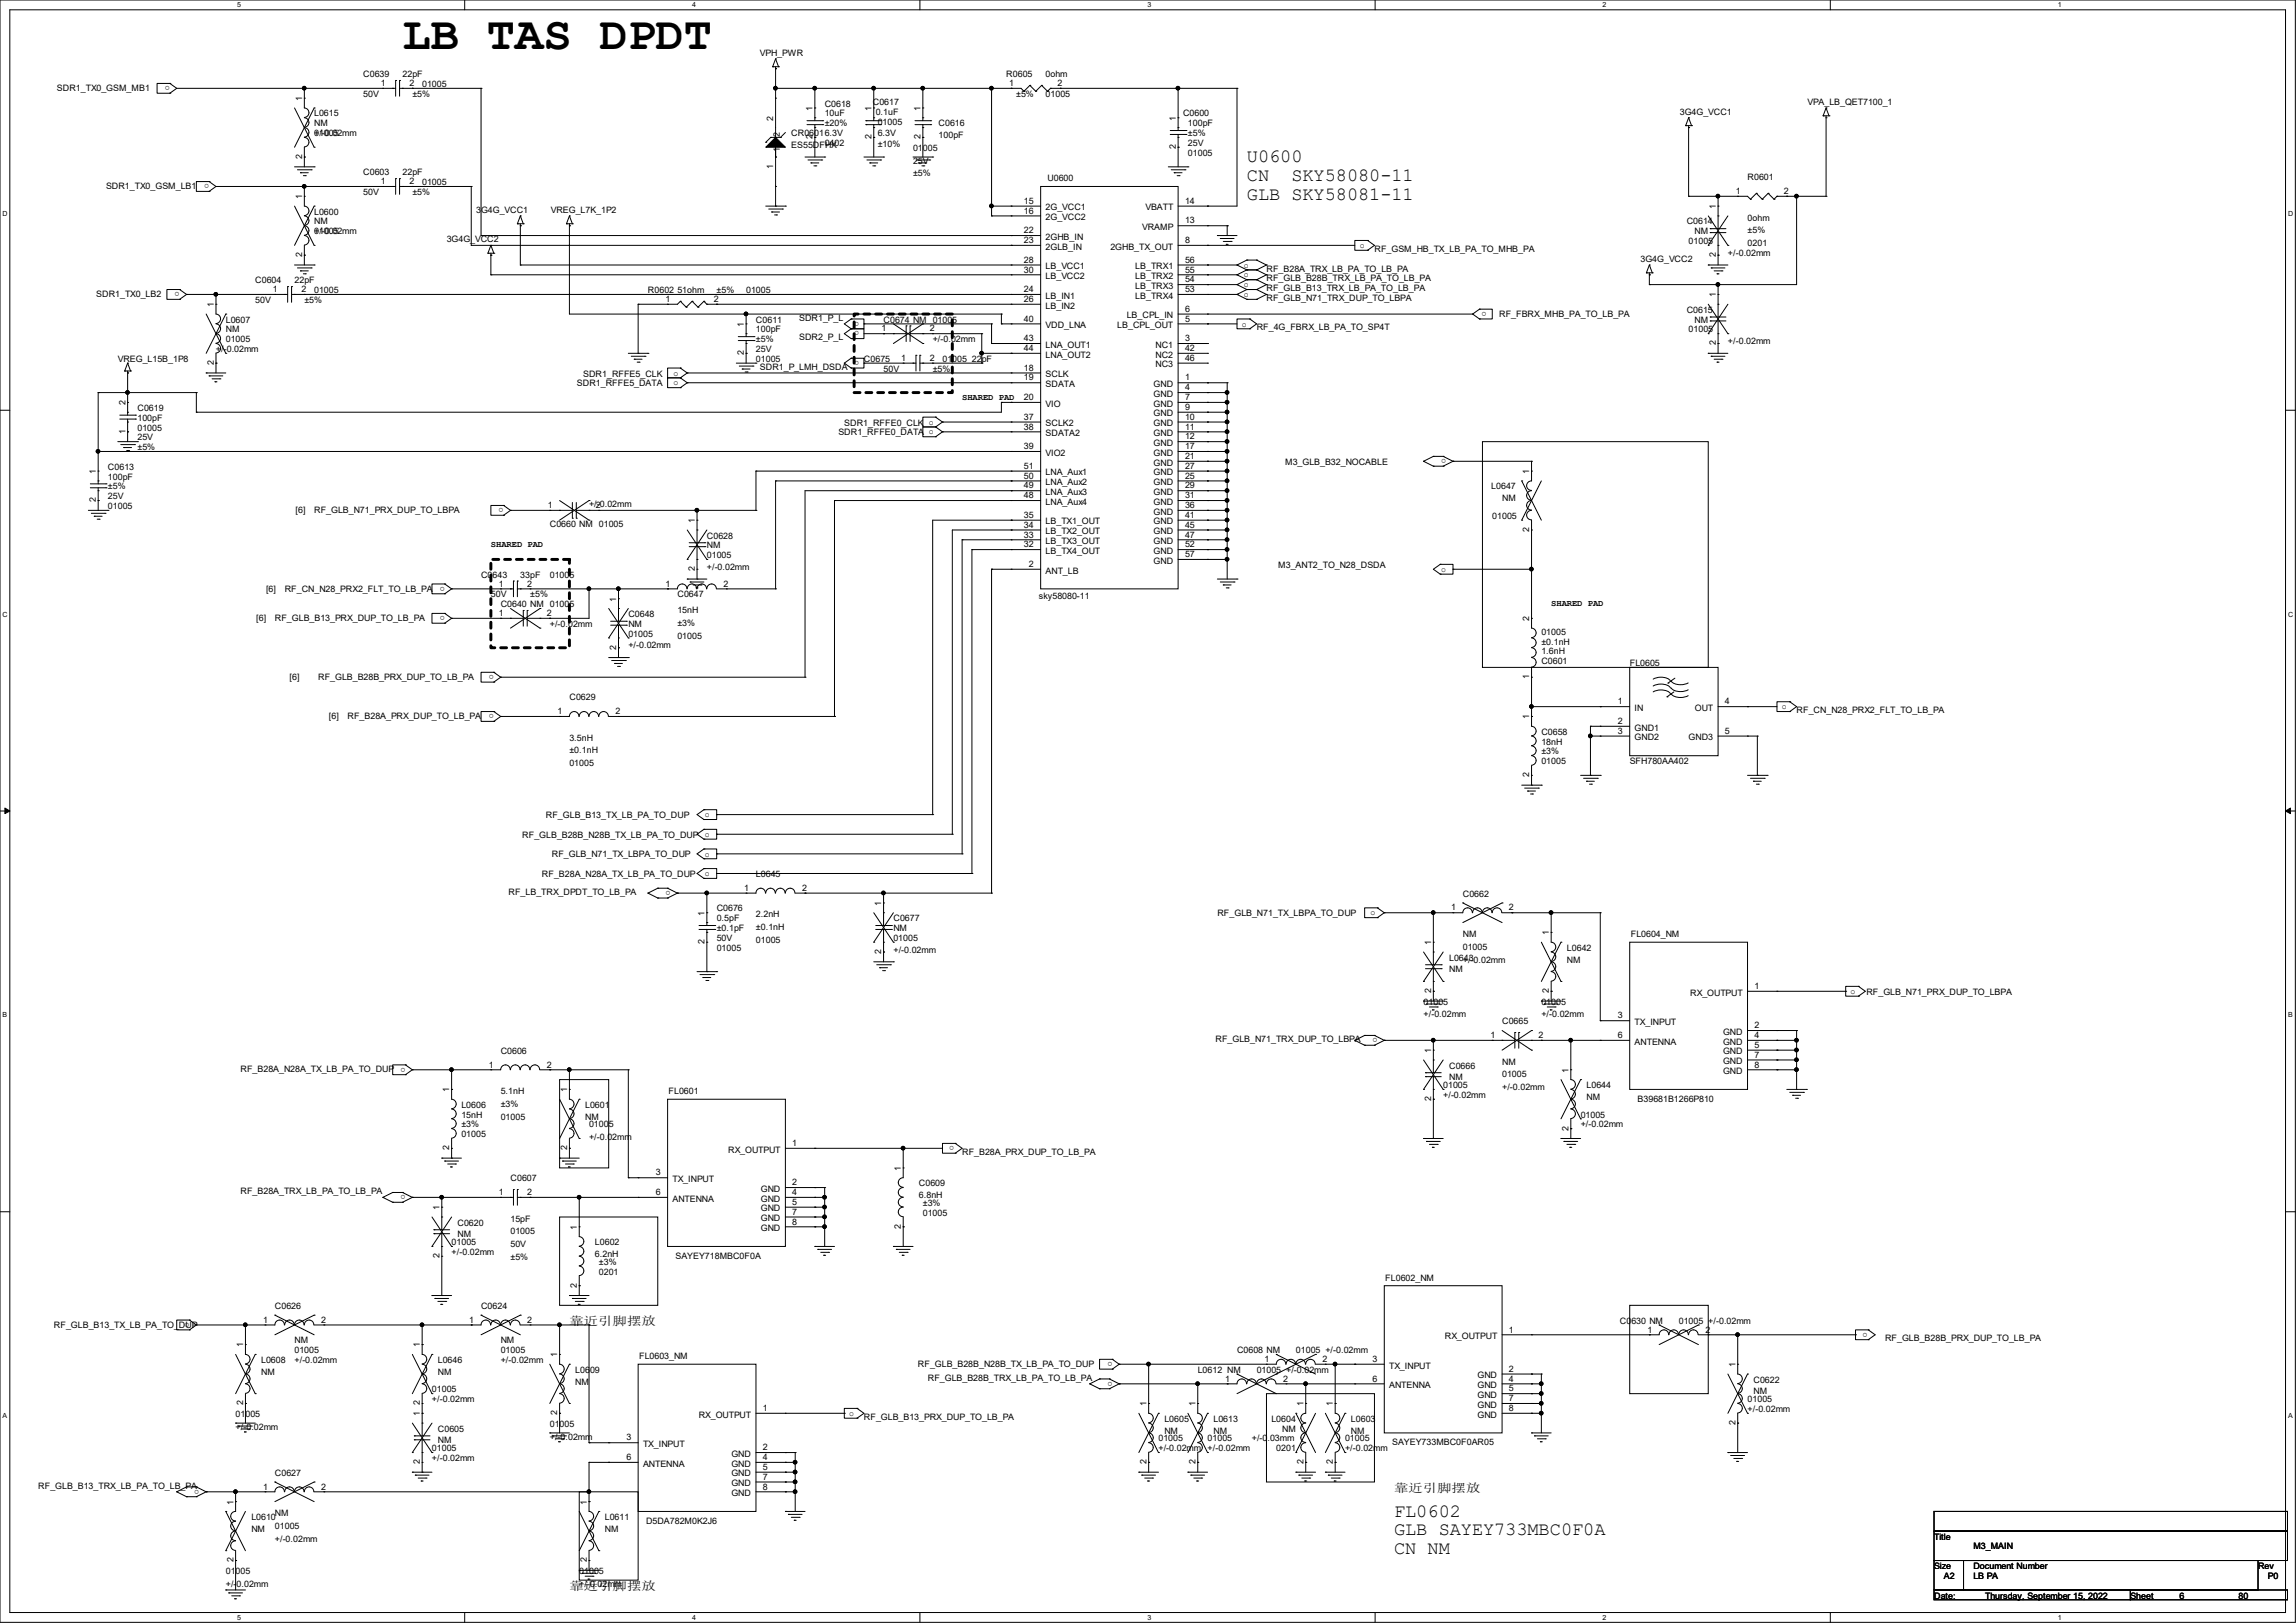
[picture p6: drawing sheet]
<svg xmlns="http://www.w3.org/2000/svg" width="297mm" height="210mm" viewBox="0 0 297 210" stroke-linecap="round" stroke-linejoin="round" font-family="sans-serif">
<defs><g id="words">
<text font-size="6.1" x="52.1" y="6.4">LB TAS DPDT</text>
<g font-size="2.4">
<text x="161.3" y="21">U0600</text>
<text x="161.3" y="23.4">CN</text>
<text x="167.1" y="23.4">SKY58080-11</text>
<text x="161.3" y="25.8">GLB SKY58081-11</text>
<text x="180.3" y="196.3">FL0602</text>
<text x="180.3" y="198.7">GLB SAYEY733MBC0F0A</text>
<text x="180.3" y="201.1">CN NM</text>
</g>
<g font-size="1.5">
<text x="73.7" y="171.4">靠近引脚摆放</text>
<text x="180.3" y="193">靠近引脚摆放</text>
<text x="73.7" y="205.7">靠近引脚摆放</text>
</g>
<g font-size="1.1">
<text x="7.4" y="11.8">SDR1_TX0_GSM_MB1</text>
<text x="22" y="11.1" transform="rotate(-180 22 11.1)">o</text>
<text x="47" y="10">C0639</text>
<text x="49.3" y="11.1">1</text>
<text x="52.1" y="10">22pF</text>
<text x="53" y="11.1">2</text>
<text x="54.6" y="11.3">01005</text>
<text x="98.3" y="7.2">VPH_PWR</text>
<text x="130.2" y="10">R0605</text>
<text x="130.6" y="11.1">1</text>
<text x="135.3" y="10">0ohm</text>
<text x="136.8" y="11.1">2</text>
<text x="39.1" y="13.1" transform="rotate(-90 39.1 13.1)">1</text>
<text x="40.6" y="15.1">L0615</text>
<text x="40.6" y="16.3">NM</text>
<text x="40.6" y="17.6">01005</text>
<text x="40.6" y="17.6">+/-0.02mm</text>
<text x="47" y="12.5">50V</text>
<text x="53.3" y="12.5">±5%</text>
<text x="100" y="15.6" transform="rotate(-90 100 15.6)">2</text>
<text x="100.9" y="17.8" transform="rotate(-90 100.9 17.8)">2</text>
<text x="102.4" y="17.6">CR06016.3V</text>
<text x="105.1" y="14.3" transform="rotate(-90 105.1 14.3)">1</text>
<text x="106.7" y="13.8">C0618</text>
<text x="106.7" y="15.1">10uF</text>
<text x="106.7" y="16.3">±20%</text>
<text x="112.7" y="14.3" transform="rotate(-90 112.7 14.3)">1</text>
<text x="112.9" y="13.5">C0617</text>
<text x="113.3" y="14.9">0.1uF</text>
<text x="113.5" y="16.2">01005</text>
<text x="113.5" y="17.6">6.3V</text>
<text x="119.1" y="14.3" transform="rotate(-90 119.1 14.3)">1</text>
<text x="121.4" y="16.3">C0616</text>
<text x="121.4" y="17.9">100pF</text>
<text x="131.4" y="12.5">±5%</text>
<text x="135.3" y="12.5">01005</text>
<text x="152.1" y="15.6" transform="rotate(-90 152.1 15.6)">1</text>
<text x="153" y="15.1">C0600</text>
<text x="153.7" y="16.3">100pF</text>
<text x="153.7" y="17.6">±5%</text>
<text x="217.3" y="14.8">3G4G_VCC1</text>
<text x="233.8" y="13.5">VPA_LB_QET7100_1</text>
<text x="27.1" y="23.8" transform="rotate(-180 27.1 23.8)">o</text>
<text x="39.1" y="20.6" transform="rotate(-90 39.1 20.6)">2</text>
<text x="47" y="22.7">C0603</text>
<text x="49.3" y="23.8">1</text>
<text x="52.1" y="22.7">22pF</text>
<text x="53" y="23.8">2</text>
<text x="54.6" y="24">01005</text>
<text x="100" y="21.8" transform="rotate(-90 100 21.8)">1</text>
<text x="100.9" y="19.7" transform="rotate(-90 100.9 19.7)">1</text>
<text x="102.4" y="19.1">ES55DFHX</text>
<text x="105.1" y="18" transform="rotate(-90 105.1 18)">2</text>
<text x="106.7" y="18.9">0402</text>
<text x="112.7" y="18" transform="rotate(-90 112.7 18)">2</text>
<text x="113.5" y="19">±10%</text>
<text x="118.1" y="19.5">01005</text>
<text x="118.1" y="21.2">25V</text>
<text x="118.1" y="22.8">±5%</text>
<text x="119.1" y="18" transform="rotate(-90 119.1 18)">2</text>
<text x="135.5" y="23.5">U0600</text>
<text x="152.1" y="19.3" transform="rotate(-90 152.1 19.3)">2</text>
<text x="153.7" y="20.2">01005</text>
<text x="153.7" y="18.9">25V</text>
<text x="226.1" y="23.3">R0601</text>
<text x="13.7" y="24.5">SDR1_TX0_GSM_LB1</text>
<text x="39.1" y="25.8" transform="rotate(-90 39.1 25.8)">1</text>
<text x="40.6" y="27.8">L0600</text>
<text x="40.6" y="29">NM</text>
<text x="47" y="25.2">50V</text>
<text x="53.3" y="25.2">±5%</text>
<text x="61.6" y="27.5">3G4G_VCC1</text>
<text x="71.2" y="27.5">VREG_L7K_1P2</text>
<text x="132.5" y="26.4">15</text>
<text x="132.5" y="27.6">16</text>
<text x="135.3" y="27.2">2G_VCC1</text>
<text x="135.3" y="28.5">2G_VCC2</text>
<text x="147.7" y="29.8">VRAMP</text>
<text x="148.2" y="27.2">VBATT</text>
<text x="153.3" y="28.9">13</text>
<text x="153.3" y="26.4">14</text>
<text x="218.2" y="29">C0614</text>
<text x="222" y="27" transform="rotate(-90 222 27)">1</text>
<text x="224.5" y="25.1">1</text>
<text x="226.1" y="28.5">0ohm</text>
<text x="230.8" y="25.1">2</text>
<text x="39.1" y="33.3" transform="rotate(-90 39.1 33.3)">2</text>
<text x="40.6" y="30.3">01005</text>
<text x="40.6" y="30.3">+/-0.02mm</text>
<text x="57.8" y="31.3">3G4G_VCC2</text>
<text x="132.5" y="30.2">22</text>
<text x="132.5" y="31.5">23</text>
<text x="132.5" y="34">28</text>
<text x="132.5" y="35.3">30</text>
<text x="135.3" y="31">2GHB_IN</text>
<text x="135.3" y="32.3">2GLB_IN</text>
<text x="135.3" y="34.8">LB_VCC1</text>
<text x="143.6" y="32.3">2GHB_TX_OUT</text>
<text x="146.9" y="34.8">LB_TRX1</text>
<text x="153.3" y="31.5">8</text>
<text x="153.3" y="35.3">55</text>
<text x="153.3" y="34">56</text>
<text x="160.9" y="35.9">o</text>
<text x="160.9" y="34.6">o</text>
<text x="163.8" y="35.1">RF_B28A_TRX_LB_PA_TO_LB_PA</text>
<text x="175.9" y="32.1">o</text>
<text x="177.8" y="32.6">RF_GSM_HB_TX_LB_PA_TO_MHB_PA</text>
<text x="212.2" y="33.9">3G4G_VCC2</text>
<text x="218.4" y="31.6">01005</text>
<text x="219.2" y="30.3">NM</text>
<text x="222" y="33.3" transform="rotate(-90 222 33.3)">2</text>
<text x="223.5" y="33.1">+/-0.02mm</text>
<text x="226.1" y="30.2">±5%</text>
<text x="226.1" y="31.8">0201</text>
<text x="12.4" y="38.4">SDR1_TX0_LB2</text>
<text x="23.2" y="37.8" transform="rotate(-180 23.2 37.8)">o</text>
<text x="27.6" y="39.7" transform="rotate(-90 27.6 39.7)">1</text>
<text x="29.2" y="41.7">L0607</text>
<text x="33" y="36.7">C0604</text>
<text x="33" y="39.2">50V</text>
<text x="35.3" y="37.8">1</text>
<text x="38.1" y="36.7">22pF</text>
<text x="39" y="37.8">2</text>
<text x="39.4" y="39.2">±5%</text>
<text x="40.6" y="37.9">01005</text>
<text x="83.8" y="37.9">R0602 51ohm</text>
<text x="86.1" y="39.1">1</text>
<text x="92.3" y="39.1">2</text>
<text x="92.7" y="37.9">±5%</text>
<text x="96.5" y="37.9">01005</text>
<text x="97.8" y="41.7">C0611</text>
<text x="103.4" y="41.5">SDR1_P_L</text>
<text x="111.1" y="41.6" transform="rotate(-180 111.1 41.6)">o</text>
<text x="114.3" y="41.7">C0674 NM 01005</text>
<text x="132.5" y="39.1">26</text>
<text x="132.5" y="41.6">40</text>
<text x="132.5" y="37.8">24</text>
<text x="135.3" y="39.9">LB_IN2</text>
<text x="135.3" y="36.1">LB_VCC2</text>
<text x="135.3" y="38.7">LB_IN1</text>
<text x="145.8" y="41.2">LB_CPL_IN</text>
<text x="146.9" y="38.7">LB_TRX4</text>
<text x="146.9" y="37.4">LB_TRX3</text>
<text x="146.9" y="36.1">LB_TRX2</text>
<text x="153.3" y="41.6">5</text>
<text x="153.3" y="40.3">6</text>
<text x="153.3" y="37.8">53</text>
<text x="153.3" y="36.5">54</text>
<text x="160.9" y="37.2">o</text>
<text x="160.9" y="38.4">o</text>
<text x="163.8" y="37.7">RF_GLB_B13_TRX_LB_PA_TO_LB_PA</text>
<text x="163.8" y="36.4">RF_GLB_B28B_TRX_LB_PA_TO_LB_PA</text>
<text x="163.8" y="38.9">RF_GLB_N71_TRX_DUP_TO_LBPA</text>
<text x="192.3" y="40.3" transform="rotate(-180 192.3 40.3)">o</text>
<text x="193.9" y="41">RF_FBRX_MHB_PA_TO_LB_PA</text>
<text x="218.2" y="40.5">C0615</text>
<text x="219.2" y="41.7">NM</text>
<text x="222" y="38.5" transform="rotate(-90 222 38.5)">1</text>
<text x="15.2" y="46.8">VREG_L15B_1P8</text>
<text x="27.6" y="47.2" transform="rotate(-90 27.6 47.2)">2</text>
<text x="27.9" y="45.6">+/-0.02mm</text>
<text x="29.2" y="43">NM</text>
<text x="29.2" y="44.3">01005</text>
<text x="96.2" y="46" transform="rotate(-90 96.2 46)">2</text>
<text x="96.2" y="42.3" transform="rotate(-90 96.2 42.3)">1</text>
<text x="97.8" y="43">100pF</text>
<text x="97.8" y="46.8">01005</text>
<text x="97.8" y="45.6">25V</text>
<text x="97.8" y="44.3">±5%</text>
<text x="98.3" y="47.8">SDR1_P_LMH_DSDA</text>
<text x="103.4" y="44">SDR2_P_L</text>
<text x="111.1" y="42.9" transform="rotate(-180 111.1 42.9)">o</text>
<text x="111.1" y="46.7" transform="rotate(-180 111.1 46.7)">o</text>
<text x="111.8" y="46.8">C0675</text>
<text x="114" y="42.9">1</text>
<text x="116.6" y="46.7">1</text>
<text x="120.3" y="42.9">2</text>
<text x="120.3" y="46.7">2</text>
<text x="120.7" y="44.3">+/-0.02mm</text>
<text x="121.9" y="46.8">01005</text>
<text x="125.7" y="46.8">22pF</text>
<text x="132.5" y="48">18</text>
<text x="132.5" y="44.2">43</text>
<text x="132.5" y="45.4">44</text>
<text x="135.3" y="42.5">VDD_LNA</text>
<text x="135.3" y="45">LNA_OUT1</text>
<text x="135.3" y="46.3">LNA_OUT2</text>
<text x="144.5" y="42.5">LB_CPL_OUT</text>
<text x="149.5" y="45">NC1</text>
<text x="149.5" y="46.3">NC2</text>
<text x="149.5" y="47.5">NC3</text>
<text x="153.3" y="44.2">3</text>
<text x="153.3" y="45.4">42</text>
<text x="153.3" y="46.7">46</text>
<text x="160.7" y="42.2">o</text>
<text x="162.6" y="42.8">RF_4G_FBRX_LB_PA_TO_SP4T</text>
<text x="218.4" y="43">01005</text>
<text x="222" y="44.7" transform="rotate(-90 222 44.7)">2</text>
<text x="223.5" y="44.5">+/-0.02mm</text>
<text x="16.2" y="52.4" transform="rotate(-90 16.2 52.4)">2</text>
<text x="17.8" y="53.2">C0619</text>
<text x="74.6" y="50">SDR1_RFFE5_DATA</text>
<text x="75.4" y="48.7">SDR1_RFFE5_CLK</text>
<text x="87.1" y="48.6">o</text>
<text x="87.1" y="49.9">o</text>
<text x="114.3" y="48.1">50V</text>
<text x="120.7" y="48.1">±5%</text>
<text x="124.5" y="51.8">SHARED PAD</text>
<text x="132.5" y="49.2">19</text>
<text x="132.5" y="51.8">20</text>
<text x="135.3" y="48.8">SCLK</text>
<text x="135.3" y="50.1">SDATA</text>
<text x="135.3" y="52.6">VIO</text>
<text x="149.2" y="50.1">GND</text>
<text x="149.2" y="51.4">GND</text>
<text x="149.2" y="52.6">GND</text>
<text x="149.2" y="53.9">GND</text>
<text x="153.3" y="49.2">1</text>
<text x="153.3" y="50.5">4</text>
<text x="153.3" y="51.8">7</text>
<text x="153.3" y="53">9</text>
<text x="16.2" y="56.1" transform="rotate(-90 16.2 56.1)">1</text>
<text x="17.8" y="54.4">100pF</text>
<text x="17.8" y="55.7">01005</text>
<text x="17.8" y="57">25V</text>
<text x="17.8" y="58.3">±5%</text>
<text x="108.5" y="56.3">SDR1_RFFE0_DATA o</text>
<text x="109.2" y="55.1">SDR1_RFFE0_CLK o</text>
<text x="132.5" y="54.3">37</text>
<text x="132.5" y="55.6">38</text>
<text x="132.5" y="58.1">39</text>
<text x="135.3" y="55.2">SCLK2</text>
<text x="135.3" y="56.4">SDATA2</text>
<text x="135.3" y="59">VIO2</text>
<text x="149.2" y="55.2">GND</text>
<text x="149.2" y="56.4">GND</text>
<text x="149.2" y="57.7">GND</text>
<text x="149.2" y="59">GND</text>
<text x="153.3" y="54.3">10</text>
<text x="153.3" y="55.6">11</text>
<text x="153.3" y="56.9">12</text>
<text x="153.3" y="58.1">17</text>
<text x="153.3" y="59.4">21</text>
<text x="187.1" y="59.4" transform="rotate(-180 187.1 59.4)">o</text>
<text x="12.4" y="65" transform="rotate(-90 12.4 65)">2</text>
<text x="12.4" y="61.3" transform="rotate(-90 12.4 61.3)">1</text>
<text x="14" y="60.8">C0613</text>
<text x="14" y="62.1">100pF</text>
<text x="14" y="65.9">01005</text>
<text x="14" y="64.6">25V</text>
<text x="14" y="63.3">±5%</text>
<text x="65.2" y="65.7" transform="rotate(-180 65.2 65.7)">o</text>
<text x="70.9" y="65.7">1</text>
<text x="76.2" y="65.6">+/-0.02mm</text>
<text x="77.1" y="65.7">2</text>
<text x="132.5" y="64.5">48</text>
<text x="132.5" y="63.2">49</text>
<text x="132.5" y="61.9">50</text>
<text x="132.5" y="60.7">51</text>
<text x="135.3" y="65.3">LNA_Aux4</text>
<text x="135.3" y="64.1">LNA_Aux3</text>
<text x="135.3" y="62.8">LNA_Aux2</text>
<text x="135.3" y="61.5">LNA_Aux1</text>
<text x="149.2" y="60.2">GND</text>
<text x="149.2" y="61.5">GND</text>
<text x="149.2" y="64.1">GND</text>
<text x="149.2" y="65.3">GND</text>
<text x="149.2" y="62.8">GND</text>
<text x="153.3" y="60.7">27</text>
<text x="153.3" y="63.2">29</text>
<text x="153.3" y="64.5">31</text>
<text x="153.3" y="65.7">36</text>
<text x="153.3" y="61.9">25</text>
<text x="166.2" y="60.2">M3_GLB_B32_NOCABLE</text>
<text x="192.9" y="63.3">L0647</text>
<text x="194.3" y="64.9">NM</text>
<text x="197.8" y="61.3" transform="rotate(-90 197.8 61.3)">1</text>
<text x="38.2" y="66.4">[6]</text>
<text x="40.6" y="66.4">RF_GLB_N71_PRX_DUP_TO_LBPA</text>
<text x="63.5" y="70.8">SHARED PAD</text>
<text x="71.1" y="68.2">C0660 NM 01005</text>
<text x="89.9" y="67.7" transform="rotate(-90 89.9 67.7)">1</text>
<text x="91.4" y="69.7">C0628</text>
<text x="91.4" y="71">NM</text>
<text x="132.5" y="70.8">32</text>
<text x="132.5" y="69.6">33</text>
<text x="132.5" y="68.3">34</text>
<text x="132.5" y="67">35</text>
<text x="135.3" y="71.7">LB_TX4_OUT</text>
<text x="135.3" y="70.4">LB_TX3_OUT</text>
<text x="135.3" y="69.1">LB_TX2_OUT</text>
<text x="135.3" y="67.9">LB_TX1_OUT</text>
<text x="149.2" y="66.6">GND</text>
<text x="149.2" y="67.9">GND</text>
<text x="149.2" y="69.1">GND</text>
<text x="149.2" y="70.4">GND</text>
<text x="149.2" y="71.7">GND</text>
<text x="153.3" y="67">41</text>
<text x="153.3" y="68.3">45</text>
<text x="153.3" y="69.6">47</text>
<text x="153.3" y="70.8">52</text>
<text x="193" y="67.1">01005</text>
<text x="197.8" y="68.8" transform="rotate(-90 197.8 68.8)">2</text>
<text x="34.4" y="76.5">[6]</text>
<text x="36.8" y="76.5">RF_CN_N28_PRX2_FLT_TO_LB_PA</text>
<text x="57.5" y="75.9" transform="rotate(-180 57.5 75.9)">o</text>
<text x="62.2" y="74.8">C0643</text>
<text x="63.5" y="77.3">50V</text>
<text x="64.5" y="75.9">1</text>
<text x="67.3" y="74.8">33pF</text>
<text x="68.2" y="75.9">2</text>
<text x="68.6" y="77.3">±5%</text>
<text x="71.1" y="74.8">01005</text>
<text x="79.7" y="77.8" transform="rotate(-90 79.7 77.8)">1</text>
<text x="86.1" y="75.9">1</text>
<text x="87.6" y="77.3">C0647</text>
<text x="89.9" y="73.9" transform="rotate(-90 89.9 73.9)">2</text>
<text x="91.4" y="72.2">01005</text>
<text x="91.4" y="73.7">+/-0.02mm</text>
<text x="93.6" y="75.9">2</text>
<text x="133.1" y="73.4">2</text>
<text x="134.4" y="77.6">sky58080-11</text>
<text x="135.3" y="74.2">ANT_LB</text>
<text x="149.2" y="72.9">GND</text>
<text x="153.3" y="72.1">57</text>
<text x="165.4" y="73.5">M3_ANT2_TO_N28_DSDA</text>
<text x="186.4" y="74">o</text>
<text x="33.1" y="80.4">[6]</text>
<text x="35.6" y="80.4">RF_GLB_B13_PRX_DUP_TO_LB_PA</text>
<text x="57.5" y="79.7" transform="rotate(-180 57.5 79.7)">o</text>
<text x="64.5" y="79.7">1</text>
<text x="64.8" y="78.6">C0640 NM 01005</text>
<text x="70.7" y="79.7">2</text>
<text x="71.1" y="81.1">+/-0.02mm</text>
<text x="81.3" y="79.8">C0648</text>
<text x="81.3" y="81.1">NM</text>
<text x="81.3" y="82.4">01005</text>
<text x="81.3" y="83.9">+/-0.02mm</text>
<text x="87.6" y="79.3">15nH</text>
<text x="87.6" y="81">±3%</text>
<text x="87.6" y="82.6">01005</text>
<text x="197.8" y="80.4" transform="rotate(-90 197.8 80.4)">2</text>
<text x="199.4" y="83.4">±0.1nH</text>
<text x="199.4" y="82.1">01005</text>
<text x="200.7" y="78.4">SHARED PAD</text>
<text x="37.5" y="88">[6]</text>
<text x="41.1" y="88">RF_GLB_B28B_PRX_DUP_TO_LB_PA</text>
<text x="63.9" y="87.3" transform="rotate(-180 63.9 87.3)">o</text>
<text x="79.7" y="84.1" transform="rotate(-90 79.7 84.1)">2</text>
<text x="197.8" y="87.9" transform="rotate(-90 197.8 87.9)">1</text>
<text x="199.4" y="85.9">C0601</text>
<text x="199.4" y="84.7">1.6nH</text>
<text x="210.8" y="86.2">FL0605</text>
<text x="42.5" y="93.1">[6]</text>
<text x="45" y="93.1">RF_B28A_PRX_DUP_TO_LB_PA</text>
<text x="63.9" y="92.4" transform="rotate(-180 63.9 92.4)">o</text>
<text x="72.1" y="92.4">1</text>
<text x="73.7" y="90.6">C0629</text>
<text x="73.7" y="95.8">3.5nH</text>
<text x="79.6" y="92.4">2</text>
<text x="197.8" y="93.1" transform="rotate(-90 197.8 93.1)">1</text>
<text x="199.4" y="95.1">C0658</text>
<text x="209.3" y="91.1">1</text>
<text x="209.3" y="95">3</text>
<text x="209.3" y="93.7">2</text>
<text x="211.5" y="92">IN</text>
<text x="211.5" y="95.8">GND2</text>
<text x="211.5" y="94.5">GND1</text>
<text x="218.4" y="95.8">GND3</text>
<text x="219.2" y="92">OUT</text>
<text x="223.1" y="91.1">4</text>
<text x="223.1" y="95">5</text>
<text x="230.5" y="91.8">o</text>
<text x="232.4" y="92.3">RF_CN_N28_PRX2_FLT_TO_LB_PA</text>
<text x="73.7" y="97.5">±0.1nH</text>
<text x="73.7" y="99.1">01005</text>
<text x="197.8" y="100.6" transform="rotate(-90 197.8 100.6)">2</text>
<text x="199.4" y="96.4">18nH</text>
<text x="199.4" y="97.6">±3%</text>
<text x="199.4" y="98.9">01005</text>
<text x="210.8" y="98.9">SFH780AA402</text>
<text x="70.6" y="105.9">RF_GLB_B13_TX_LB_PA_TO_DUP</text>
<text x="91.2" y="105.8">o</text>
<text x="67.6" y="108.4">RF_GLB_B28B_N28B_TX_LB_PA_TO_DUP</text>
<text x="70.1" y="113.5">RF_B28A_N28A_TX_LB_PA_TO_DUP</text>
<text x="71.4" y="111">RF_GLB_N71_TX_LBPA_TO_DUP</text>
<text x="91.2" y="113.4">o</text>
<text x="91.2" y="108.3">o</text>
<text x="91.2" y="110.8">o</text>
<text x="97.8" y="113.5">L0645</text>
<text x="65.8" y="115.8">RF_LB_TRX_DPDT_TO_LB_PA</text>
<text x="86.7" y="115.3" transform="rotate(-180 86.7 115.3)">o</text>
<text x="91.1" y="118.5" transform="rotate(-90 91.1 118.5)">1</text>
<text x="92.7" y="117.9">C0676</text>
<text x="92.7" y="119.2">0.5pF</text>
<text x="96.3" y="115.3">1</text>
<text x="97.8" y="118.7">2.2nH</text>
<text x="103.8" y="115.3">2</text>
<text x="114" y="117.2" transform="rotate(-90 114 117.2)">1</text>
<text x="115.6" y="119.2">C0677</text>
<text x="157.5" y="118.6">RF_GLB_N71_TX_LBPA_TO_DUP</text>
<text x="177.3" y="118.5">o</text>
<text x="187.7" y="117.8">1</text>
<text x="189.2" y="116">C0662</text>
<text x="195.2" y="117.8">2</text>
<text x="91.1" y="122.2" transform="rotate(-90 91.1 122.2)">2</text>
<text x="92.7" y="123">01005</text>
<text x="92.7" y="121.8">50V</text>
<text x="92.7" y="120.5">±0.1pF</text>
<text x="97.8" y="120.4">±0.1nH</text>
<text x="97.8" y="122">01005</text>
<text x="114" y="123.4" transform="rotate(-90 114 123.4)">2</text>
<text x="115.6" y="120.5">NM</text>
<text x="115.6" y="121.8">01005</text>
<text x="115.6" y="123.3">+/-0.02mm</text>
<text x="185.1" y="122.3" transform="rotate(-90 185.1 122.3)">1</text>
<text x="187.5" y="124.3">L0643</text>
<text x="187.5" y="125.8">NM</text>
<text x="189.2" y="121.2">NM</text>
<text x="189.2" y="122.9">01005</text>
<text x="189.2" y="124.5">+/-0.02mm</text>
<text x="200.4" y="121" transform="rotate(-90 200.4 121)">1</text>
<text x="202.7" y="123">L0642</text>
<text x="202.7" y="124.5">NM</text>
<text x="211" y="121.2">FL0604_NM</text>
<text x="184.2" y="130">01005</text>
<text x="184.2" y="131.7">+/-0.02mm</text>
<text x="185.1" y="128.5" transform="rotate(-90 185.1 128.5)">2</text>
<text x="199.4" y="130">01005</text>
<text x="199.4" y="131.7">+/-0.02mm</text>
<text x="200.4" y="128.5" transform="rotate(-90 200.4 128.5)">2</text>
<text x="209.3" y="131.8">3</text>
<text x="218.7" y="128.8">RX_OUTPUT</text>
<text x="227" y="128">1</text>
<text x="239.4" y="128.6">o</text>
<text x="241.4" y="128.7">RF_GLB_N71_PRX_DUP_TO_LBPA</text>
<text x="64.8" y="136.4">C0606</text>
<text x="157.2" y="134.8">RF_GLB_N71_TRX_DUP_TO_LBPA</text>
<text x="178.2" y="134.3" transform="rotate(-180 178.2 134.3)">o</text>
<text x="185.1" y="136.3" transform="rotate(-90 185.1 136.3)">1</text>
<text x="192.8" y="134.3">1</text>
<text x="194.3" y="132.5">C0665</text>
<text x="194.3" y="137.8">NM</text>
<text x="199" y="134.3">2</text>
<text x="209.3" y="134.3">6</text>
<text x="211.5" y="132.6">TX_INPUT</text>
<text x="211.5" y="135.2">ANTENNA</text>
<text x="222.9" y="133.9">GND</text>
<text x="222.9" y="135.2">GND</text>
<text x="222.9" y="136.4">GND</text>
<text x="222.9" y="137.7">GND</text>
<text x="227" y="133.1">2</text>
<text x="227" y="134.3">4</text>
<text x="227" y="135.6">5</text>
<text x="227" y="136.9">7</text>
<text x="31.1" y="138.8">RF_B28A_N28A_TX_LB_PA_TO_DUP</text>
<text x="52.5" y="138.1" transform="rotate(-180 52.5 138.1)">o</text>
<text x="58.1" y="141.3" transform="rotate(-90 58.1 141.3)">1</text>
<text x="59.7" y="143.3">L0606</text>
<text x="63.2" y="138.1">1</text>
<text x="64.8" y="141.6">5.1nH</text>
<text x="64.8" y="143.2">±3%</text>
<text x="70.7" y="138.1">2</text>
<text x="73.4" y="141.3" transform="rotate(-90 73.4 141.3)">1</text>
<text x="75.7" y="143.3">L0601</text>
<text x="86.5" y="141.6">FL0601</text>
<text x="185.1" y="142.5" transform="rotate(-90 185.1 142.5)">2</text>
<text x="186.7" y="140.8">01005</text>
<text x="186.7" y="142.1">+/-0.02mm</text>
<text x="187.5" y="138.3">C0666</text>
<text x="187.5" y="139.8">NM</text>
<text x="194.3" y="139.4">01005</text>
<text x="194.3" y="141.1">+/-0.02mm</text>
<text x="202.9" y="138.8" transform="rotate(-90 202.9 138.8)">1</text>
<text x="205.2" y="140.8">L0644</text>
<text x="205.2" y="142.3">NM</text>
<text x="211.8" y="142.6">B39681B1266P810</text>
<text x="222.9" y="139">GND</text>
<text x="227" y="138.1">8</text>
<text x="58.1" y="148.8" transform="rotate(-90 58.1 148.8)">2</text>
<text x="59.7" y="144.6">15nH</text>
<text x="59.7" y="145.9">±3%</text>
<text x="59.7" y="147.2">01005</text>
<text x="64.8" y="144.9">01005</text>
<text x="73.4" y="148.8" transform="rotate(-90 73.4 148.8)">2</text>
<text x="75.7" y="144.9">NM</text>
<text x="76.2" y="145.9">01005</text>
<text x="76.2" y="147.5">+/-0.02mm</text>
<text x="94.2" y="149.1">RX_OUTPUT</text>
<text x="102.5" y="148.3">1</text>
<text x="123.4" y="148.3" transform="rotate(-180 123.4 148.3)">o</text>
<text x="124.5" y="149.4">RF_B28A_PRX_DUP_TO_LB_PA</text>
<text x="202.9" y="146.3" transform="rotate(-90 202.9 146.3)">2</text>
<text x="204.5" y="144.6">01005</text>
<text x="204.5" y="145.9">+/-0.02mm</text>
<text x="31.1" y="154.5">RF_B28A_TRX_LB_PA_TO_LB_PA</text>
<text x="52.5" y="154.6" transform="rotate(-180 52.5 154.6)">o</text>
<text x="64.5" y="154.6">1</text>
<text x="66" y="152.9">C0607</text>
<text x="68.2" y="154.6">2</text>
<text x="84.8" y="152.1">3</text>
<text x="84.8" y="154.6">6</text>
<text x="87" y="153">TX_INPUT</text>
<text x="87" y="155.5">ANTENNA</text>
<text x="98.4" y="154.2">GND</text>
<text x="98.4" y="155.5">GND</text>
<text x="102.5" y="153.4">2</text>
<text x="102.5" y="154.6">4</text>
<text x="102.5" y="155.9">5</text>
<text x="116.5" y="151.5" transform="rotate(-90 116.5 151.5)">1</text>
<text x="118.9" y="153.5">C0609</text>
<text x="118.9" y="155">6.8nH</text>
<text x="56.9" y="156.6" transform="rotate(-90 56.9 156.6)">1</text>
<text x="58.4" y="161.1">01005</text>
<text x="59.2" y="158.6">C0620</text>
<text x="59.2" y="160.1">NM</text>
<text x="66" y="158.1">15pF</text>
<text x="66" y="159.7">01005</text>
<text x="66" y="161.4">50V</text>
<text x="74.6" y="159.1" transform="rotate(-90 74.6 159.1)">1</text>
<text x="77" y="161.1">L0602</text>
<text x="98.4" y="156.8">GND</text>
<text x="98.4" y="158">GND</text>
<text x="98.4" y="159.3">GND</text>
<text x="102.5" y="157.2">7</text>
<text x="102.5" y="158.5">8</text>
<text x="116.5" y="159" transform="rotate(-90 116.5 159)">2</text>
<text x="119.4" y="156">±3%</text>
<text x="119.4" y="157.3">01005</text>
<text x="56.9" y="162.8" transform="rotate(-90 56.9 162.8)">2</text>
<text x="58.4" y="162.4">+/-0.02mm</text>
<text x="66" y="163">±5%</text>
<text x="74.6" y="166.6" transform="rotate(-90 74.6 166.6)">2</text>
<text x="77" y="162.6">6.2nH</text>
<text x="77.5" y="163.7">±3%</text>
<text x="77.5" y="164.9">0201</text>
<text x="87.4" y="162.9">SAYEY718MBC0F0A</text>
<text x="179.2" y="165.7">FL0602_NM</text>
<text x="7" y="171.8">RF_GLB_B13_TX_LB_PA_TO_DUP</text>
<text x="24.5" y="171.2" transform="rotate(-180 24.5 171.2)">o</text>
<text x="34" y="171.2">1</text>
<text x="35.6" y="169.4">C0626</text>
<text x="38.1" y="173.8">NM</text>
<text x="41.5" y="171.2">2</text>
<text x="60.7" y="171.2">1</text>
<text x="62.2" y="169.4">C0624</text>
<text x="64.8" y="173.8">NM</text>
<text x="68.2" y="171.2">2</text>
<text x="186.9" y="173.3">RX_OUTPUT</text>
<text x="195.2" y="172.4">1</text>
<text x="209.6" y="171.3">C0630 NM</text>
<text x="213.1" y="172.4">1</text>
<text x="217.2" y="171.3">01005 +/-0.02mm</text>
<text x="220.6" y="172.4">2</text>
<text x="241.6" y="172.4" transform="rotate(-180 241.6 172.4)">o</text>
<text x="243.8" y="173.6">RF_GLB_B28B_PRX_DUP_TO_LB_PA</text>
<text x="31.5" y="174.4" transform="rotate(-90 31.5 174.4)">1</text>
<text x="33.8" y="176.4">L0608</text>
<text x="33.8" y="177.9">NM</text>
<text x="38.1" y="175.1">01005</text>
<text x="38.1" y="176.4">+/-0.02mm</text>
<text x="54.3" y="174.4" transform="rotate(-90 54.3 174.4)">1</text>
<text x="56.6" y="176.4">L0646</text>
<text x="56.6" y="177.9">NM</text>
<text x="64.8" y="175.1">01005</text>
<text x="64.8" y="176.4">+/-0.02mm</text>
<text x="72.1" y="175.6" transform="rotate(-90 72.1 175.6)">1</text>
<text x="74.4" y="177.6">L0609</text>
<text x="74.4" y="179.2">NM</text>
<text x="82.7" y="175.9">FL0603_NM</text>
<text x="118.7" y="176.9">RF_GLB_B28B_N28B_TX_LB_PA_TO_DUP</text>
<text x="120" y="178.7">RF_GLB_B28B_TRX_LB_PA_TO_LB_PA</text>
<text x="143.9" y="178.8" transform="rotate(-180 143.9 178.8)">o</text>
<text x="143.9" y="176.2" transform="rotate(-180 143.9 176.2)">o</text>
<text x="154.9" y="177.6">L0612 NM</text>
<text x="158.5" y="178.8">1</text>
<text x="160" y="175.1">C0608 NM</text>
<text x="162.6" y="177.6">01005 +/-0.02mm</text>
<text x="163.6" y="176.2">1</text>
<text x="166" y="178.8">2</text>
<text x="167.6" y="175.1">01005 +/-0.02mm</text>
<text x="171.1" y="176.2">2</text>
<text x="177.6" y="176.2">3</text>
<text x="177.6" y="178.8">6</text>
<text x="179.7" y="177.1">TX_INPUT</text>
<text x="179.7" y="179.6">ANTENNA</text>
<text x="191.1" y="178.4">GND</text>
<text x="191.1" y="179.6">GND</text>
<text x="195.2" y="177.5">2</text>
<text x="195.2" y="178.8">4</text>
<text x="224.5" y="176.9" transform="rotate(-90 224.5 176.9)">1</text>
<text x="226.8" y="178.9">C0622</text>
<text x="30.5" y="183.4">01005</text>
<text x="30.5" y="185">+/-0.02mm</text>
<text x="31.5" y="181.9" transform="rotate(-90 31.5 181.9)">2</text>
<text x="54.3" y="183.3" transform="rotate(-90 54.3 183.3)">1</text>
<text x="54.3" y="181.9" transform="rotate(-90 54.3 181.9)">2</text>
<text x="55.9" y="180.2">01005</text>
<text x="55.9" y="181.4">+/-0.02mm</text>
<text x="56.6" y="185.3">C0605</text>
<text x="71.1" y="184.6">01005</text>
<text x="72.1" y="183.1" transform="rotate(-90 72.1 183.1)">2</text>
<text x="90.4" y="183.4">RX_OUTPUT</text>
<text x="98.7" y="182.6">1</text>
<text x="109.9" y="183.2">o</text>
<text x="111.8" y="183.7">RF_GLB_B13_PRX_DUP_TO_LB_PA</text>
<text x="148.3" y="182" transform="rotate(-90 148.3 182)">1</text>
<text x="150.6" y="184">L0605</text>
<text x="150.6" y="185.5">NM</text>
<text x="154.6" y="182" transform="rotate(-90 154.6 182)">1</text>
<text x="157" y="184">L0613</text>
<text x="157" y="185.5">NM</text>
<text x="164.5" y="184">L0604</text>
<text x="165.9" y="185.3">NM</text>
<text x="168.6" y="182" transform="rotate(-90 168.6 182)">1</text>
<text x="172.4" y="182" transform="rotate(-90 172.4 182)">1</text>
<text x="174.8" y="184">L0603</text>
<text x="174.8" y="185.5">NM</text>
<text x="191.1" y="180.9">GND</text>
<text x="191.1" y="182.2">GND</text>
<text x="191.1" y="183.4">GND</text>
<text x="195.2" y="180">5</text>
<text x="195.2" y="181.3">7</text>
<text x="195.2" y="182.6">8</text>
<text x="224.5" y="184.4" transform="rotate(-90 224.5 184.4)">2</text>
<text x="226.1" y="181.4">01005</text>
<text x="226.1" y="182.7">+/-0.02mm</text>
<text x="226.8" y="180.4">NM</text>
<text x="35.6" y="191">C0627</text>
<text x="54.3" y="189.5" transform="rotate(-90 54.3 189.5)">2</text>
<text x="55.9" y="187.8">01005</text>
<text x="55.9" y="189.1">+/-0.02mm</text>
<text x="56.6" y="186.8">NM</text>
<text x="71.1" y="186.3">+/-0.02mm</text>
<text x="81" y="186.4">3</text>
<text x="81" y="188.9">6</text>
<text x="83.2" y="187.2">TX_INPUT</text>
<text x="83.2" y="189.8">ANTENNA</text>
<text x="94.6" y="188.5">GND</text>
<text x="94.6" y="189.8">GND</text>
<text x="94.6" y="191.1">GND</text>
<text x="98.7" y="187.7">2</text>
<text x="98.7" y="188.9">4</text>
<text x="98.7" y="190.2">5</text>
<text x="98.7" y="191.5">7</text>
<text x="148.3" y="189.5" transform="rotate(-90 148.3 189.5)">2</text>
<text x="149.9" y="186.5">01005</text>
<text x="149.9" y="187.8">+/-0.02mm</text>
<text x="154.6" y="189.5" transform="rotate(-90 154.6 189.5)">2</text>
<text x="156.2" y="186.5">01005</text>
<text x="156.2" y="187.8">+/-0.02mm</text>
<text x="161.9" y="186.5">+/-0.03mm</text>
<text x="165.1" y="187.8">0201</text>
<text x="168.6" y="189.5" transform="rotate(-90 168.6 189.5)">2</text>
<text x="172.4" y="189.5" transform="rotate(-90 172.4 189.5)">2</text>
<text x="174" y="186.5">01005</text>
<text x="174" y="187.8">+/-0.02mm</text>
<text x="180.1" y="187">SAYEY733MBC0F0AR05</text>
<text x="5" y="192.6">RF_GLB_B13_TRX_LB_PA_TO_LB_PA</text>
<text x="25.8" y="192.7" transform="rotate(-180 25.8 192.7)">o</text>
<text x="30.2" y="194.7" transform="rotate(-90 30.2 194.7)">1</text>
<text x="32.5" y="196.7">L0610</text>
<text x="34" y="192.7">1</text>
<text x="35.6" y="196.2">NM</text>
<text x="35.6" y="197.8">01005</text>
<text x="41.5" y="192.7">2</text>
<text x="75.9" y="194.7" transform="rotate(-90 75.9 194.7)">1</text>
<text x="78.2" y="196.7">L0611</text>
<text x="83.6" y="197.2">D5DA782M0K2J6</text>
<text x="94.6" y="192.3">GND</text>
<text x="94.6" y="193.6">GND</text>
<text x="98.7" y="192.7">8</text>
<text x="29.2" y="203.7">01005</text>
<text x="30.2" y="202.2" transform="rotate(-90 30.2 202.2)">2</text>
<text x="32.5" y="198.2">NM</text>
<text x="35.6" y="199.5">+/-0.02mm</text>
<text x="74.9" y="203.7">01005</text>
<text x="75.9" y="202.2" transform="rotate(-90 75.9 202.2)">2</text>
<text x="78.2" y="198.2">NM</text>
<text x="250.2" y="199.2">Title</text>
<text x="250.2" y="203">Size</text>
<text x="255.3" y="203">Document Number</text>
<text x="255.3" y="200.5">M3_MAIN</text>
<text x="292.1" y="203">Rev</text>
<text x="29.2" y="205.3">+/-0.02mm</text>
<text x="74.9" y="205.3">+/-0.02mm</text>
<text x="250.2" y="206.8">Date:</text>
<text x="251.5" y="204.3">A2</text>
<text x="255.3" y="204.3">LB PA</text>
<text x="256.8" y="206.8">Thursday, September 15, 2022</text>
<text x="275.6" y="206.8">Sheet</text>
<text x="281.9" y="206.8">6</text>
<text x="289.6" y="206.8">80</text>
<text x="293.4" y="204.3">P0</text>
</g>
<g font-size=".9">
<text x="30.7" y=".9">5</text>
<text x="89.5" y=".9">4</text>
<text x="148.4" y=".9">3</text>
<text x="207.3" y=".9">2</text>
<text x="266.2" y=".9">1</text>
<text x=".3" y="28">D</text>
<text x="296" y="28">D</text>
<text x=".3" y="79.8">C</text>
<text x="296" y="79.8">C</text>
<text x=".3" y="131.7">B</text>
<text x="296" y="131.7">B</text>
<text x=".3" y="183.5">A</text>
<text x="296" y="183.5">A</text>
<text x="30.7" y="209.6">5</text>
<text x="89.5" y="209.6">4</text>
<text x="148.4" y="209.6">3</text>
<text x="207.3" y="209.6">2</text>
<text x="266.2" y="209.6">1</text>
</g>
</g></defs>
<path d="M0 0h296.9v209.9h-296.9zM1.3 1.3h294.4v207.4h-294.4z" fill="none" stroke="#000" stroke-width=".13"/>
<g fill="#fff">
<path d="M30.7 .1h.5v1h-.5z"/>
<path d="M30.7 208.8h.5v1h-.5z"/>
</g>
<path d="M60.1 0v1.3M60.1 208.7v1.2" fill="none" stroke="#000" stroke-width=".13"/>
<g fill="#fff">
<path d="M89.5 .1h.5v1h-.5z"/>
<path d="M89.5 208.8h.5v1h-.5z"/>
</g>
<path d="M119 0v1.3M119 208.7v1.2" fill="none" stroke="#000" stroke-width=".13"/>
<g fill="#fff">
<path d="M148.4 .1h.5v1h-.5z"/>
<path d="M148.4 208.8h.5v1h-.5z"/>
</g>
<path d="M177.9 0v1.3M177.9 208.7v1.2" fill="none" stroke="#000" stroke-width=".13"/>
<g fill="#fff">
<path d="M207.3 .1h.5v1h-.5z"/>
<path d="M207.3 208.8h.5v1h-.5z"/>
</g>
<path d="M236.8 0v1.3M236.8 208.7v1.2" fill="none" stroke="#000" stroke-width=".13"/>
<g fill="#fff">
<path d="M266.2 .1h.5v1h-.5z"/>
<path d="M266.2 208.8h.5v1h-.5z"/>
<path d="M.3 27.2h.7v1h-.7z"/>
<path d="M296 27.2h.6v1h-.6z"/>
<path d="M.3 79h.7v1h-.7z"/>
<path d="M296 79h.6v1h-.6z"/>
</g>
<path d="M0 53.1h1.3M295.7 53.1h1.2" fill="none" stroke="#000" stroke-width=".13"/>
<g fill="#fff">
<path d="M.3 130.9h.6v1h-.6z"/>
<path d="M296 130.9h.6v1h-.6z"/>
</g>
<path d="M0 104.9h1.3M295.7 104.9h1.2" fill="none" stroke="#000" stroke-width=".13"/>
<path d="M.6 104.6l.7 .3-.7 .4zM295.7 104.9l.6-.3v.7z" fill="#000" stroke="#000" stroke-width=".13"/>
<g fill="#fff">
<path d="M.3 182.7h.6v1h-.6z"/>
<path d="M296 182.7h.5v1h-.5z"/>
</g>
<g fill="none" stroke="#000" stroke-width=".13">
<path d="M22 12.1h.1M22 10.8h.1M22 10.8h-1.7v1.3h1.7M22 10.8l.9 .6M22.9 11.4l-.9 .7M22.9 11.4h28.3M38.1 14l2.5 5M39.4 11.4v2.6a.61 .61 0 0 1 .6 .6 .61 .61 0 0 1-.6 .6M39.4 15.2a.61 .61 0 0 1 .6 .7 .61 .61 0 0 1-.6 .6M39.4 16.5a.61 .61 0 0 1 .6 .6 .61 .61 0 0 1-.6 .6M39.4 17.8a.61 .61 0 0 1 .6 .6 .61 .61 0 0 1-.6 .6M39.4 12.7h.1"/>
<path d="M39.4 11.4h.1M39.4 19v2.6M40.6 14h.1M40.6 19h.1M40.6 14l-2.5 5M49.5 11.4h.1M50.8 11.4h.1M51.2 10.4h.1M51.2 10.4v2M51.7 10.4h.1M51.7 11.4h10.5M51.7 10.4v2"/>
<path d="M52.1 11.4h.1M53.3 11.4h.1M62.2 11.4h.1M62.2 11.4v19.1h72.4M99.1 18.4h.1M99.7 17.8h.1M99.7 17.8h1.3M99.7 17.8l-.6 .6M99.9 8.6h.1M99.9 8.6h.8M100.3 8.9h.1M100.3 7.6h.1"/>
<path d="M100.3 17.8h.1M100.3 12.7h.1M100.3 11.4h.1M100.3 8.6v9.2M100.3 19v7.7M100.3 7.6l-.4 1M100.3 7.6l.4 1M100.3 11.4h31.8l.4 .4M100.7 8.6h.1M101 17.8h.1M101.6 17.1l-.6 .7M104.4 15.6h2"/>
<path d="M104.4 16.1h2M105.4 15.2h.1M105.4 16.5h.1M105.4 14h.1M105.4 17.8h.1M105.4 11.4h.1M105.4 11.4v4.2M105.4 16.1v4.2M106.4 15.6h.1M106.4 16.1h.1M112 15.6h.1M112 16.1h.1"/>
<path d="M112 15.6h2M112 16.1h2M113 15.2h.1M113 16.5h.1M113 14h.1M113 17.8h.1M113 11.4h.1M113 11.4v4.2M113 16.1v4.2M118.4 15.6h2M118.4 16.1h2M119.4 15.2h.1"/>
<path d="M119.4 16.5h.1M119.4 14h.1M119.4 17.8h.1M119.4 11.4h.1M119.4 11.4v4.2M119.4 16.1v4.2M120.4 15.6h.1M120.4 16.1h.1M128.3 11.4h.1M128.3 11.4v16.5M130.8 11.4h.1M132.5 11.8h.1"/>
<path d="M133.2 11h.1M133.2 11l-.7 .8M133.2 11l.8 .8M134 11.8h.1M134.7 11h.1M134.7 11l-.7 .8M134.7 11l.8 .8M135.5 11.8h.1M135.9 11.4h.1M135.9 11.4l-.4 .4M135.9 11.4h24.1M137.2 11.4h.1"/>
<path d="M151.4 16.9h2M151.4 17.4h2M152.4 16.5h.1M152.4 17.8h.1M152.4 15.2h.1M152.4 19h.1M152.4 11.4h.1M152.4 11.4v5.5M152.4 17.4v4.2M153.4 16.9h.1M153.4 17.4h.1M160 11.4h.1"/>
<path d="M160 11.4v15.3h-7.6M218.1 16.3h.1M218.1 16.3h.7M218.4 16.5h.1M218.4 15.2h.1M218.4 16.3v9.1M218.4 15.2l-.3 1.1M218.4 15.2l.4 1.1M218.8 16.3h.1M235.8 15h.1M235.8 15h.8M236.2 15.2h.1"/>
<path d="M236.2 14h.1M236.2 15v10.4M236.2 14l-.4 1M236.2 14l.4 1M236.6 15h.1M23.2 38.7h.1M23.2 37.5h.1M23.2 37.5h-1.6v1.2h1.6M23.2 37.5l.9 .6M24.1 38.1h.1M24.1 38.1l-.9 .6M24.1 38.1h13.1"/>
<path d="M27.1 24.8h.1M27.1 23.5h.1M27.1 23.5h-1.7v1.3h1.7M27.1 23.5l.8 .6M27.9 38.1v2.5a.61 .61 0 0 1 .6 .7 .61 .61 0 0 1-.6 .6M27.9 39.4h.1M27.9 38.1h.1M27.9 24.1l-.8 .7M27.9 24.1h23.3M35.6 38.1h.1M36.8 38.1h.1M37.2 37.1h.1"/>
<path d="M37.2 37.1v2M37.7 37.1h.1M37.7 38.1h96.9M37.7 37.1v2M38.1 38.1h.1M38.1 34.3h2.5M38.1 21.6h2.5M38.1 26.7l2.5 5M38.5 34.7h1.8M38.5 22h1.8M38.9 35.1h.1M38.9 22.4h.1"/>
<path d="M38.9 35.1h1M38.9 22.4h1M39.2 35.4h.3M39.2 22.7h.3M39.4 38.1h.1M39.4 20.3h.1M39.4 24.1v2.6a.61 .61 0 0 1 .6 .6 .61 .61 0 0 1-.6 .6M39.4 27.9a.61 .61 0 0 1 .6 .7 .61 .61 0 0 1-.6 .6M39.4 29.2a.61 .61 0 0 1 .6 .6 .61 .61 0 0 1-.6 .6M39.4 30.5a.61 .61 0 0 1 .6 .6 .61 .61 0 0 1-.6 .6M39.4 25.4h.1M39.4 33h.1"/>
<path d="M39.4 24.1h.1M39.4 31.7v2.6M39.5 35.4h.1M39.5 22.7h.1M40.3 34.7h.1M40.3 22h.1M40.6 34.3h.1M40.6 21.6h.1M40.6 26.7h.1M40.6 31.7h.1M40.6 26.7l-2.5 5M49.5 24.1h.1"/>
<path d="M50.8 24.1h.1M51.2 23.1h.1M51.2 23.1v2M51.7 23.1h.1M51.7 23.1v2M51.7 24.1h9.3M52.1 24.1h.1M53.3 24.1h.1M61 24.1h.1M61 24.1v7.6h73.6M63.1 32.8h.1M63.1 32.8h.8"/>
<path d="M63.5 33h.1M63.5 31.7h.1M63.5 35.6h.1M63.5 32.8v2.8M63.5 31.7l.4 1.1M63.5 31.7l-.4 1.1M63.5 35.6h71.1M63.9 32.8h.1M66.9 29h.1M66.9 29h.8M67.3 29.2h.1M67.3 27.9h.1"/>
<path d="M67.3 34.3h.1M67.3 34.3h67.3M67.3 29v5.3M67.3 27.9l.4 1.1M67.3 27.9l-.4 1.1M67.7 29h.1M73.3 29h.1M73.3 29h.7M73.7 29.2h.1M73.7 27.9h.1M73.7 29v11.6h55.8M73.7 27.9l.3 1.1"/>
<path d="M73.7 27.9l-.4 1.1M74 29h.1M82.5 39.4h.1M82.5 39.4v6.3M86.4 39.4h.1M88 39h.1M88 39l-.4 .4h-5.1M88 39l.8 .8M88.8 39.8h.1M89.5 39h.1M89.5 39l-.7 .8M89.5 39l.8 .8"/>
<path d="M90.3 39.8h.1M91.1 39h.1M91.1 39l-.8 .8M91.1 39l.3 .4M91.4 39.4h.1M91.4 39.4h43.2M92.7 39.4h.1M99.1 26.7h2.5M99.4 27.1h1.8M99.8 27.4h.1M99.8 27.4h1M100.2 27.8h.3"/>
<path d="M100.3 20.3h.1M100.3 24.1h.1M100.3 26.7h.1M100.5 27.8h.1M101.2 27.1h.1M101.6 26.7h.1M104.1 20.3h2.6M104.5 20.7h1.8M104.9 21.1h.1M104.9 21.1h1M105.3 21.5h.2M105.5 21.5h.1"/>
<path d="M106.3 20.7h.1M106.7 20.3h.1M111.8 20.3h2.5M112.1 20.7h1.8M112.5 21.1h.1M112.5 21.1h1M112.9 21.5h.3M113.2 21.5h.1M113.9 20.7h.1M114.3 20.3h.1M118.1 20.3h2.5M118.5 20.7h1.8"/>
<path d="M118.9 21.1h.1M118.9 21.1h1M119.3 21.5h.2M119.5 21.5h.1M120.3 20.7h.1M120.6 20.3h.1M128.3 26.7h.1M128.3 27.9h.1M128.3 26.7h6.3M128.3 27.9h6.3M130.8 26.7h.1M130.8 27.9h.1"/>
<path d="M130.8 30.5h.1M130.8 31.7h.1M130.8 39.4h.1M130.8 34.3h.1M130.8 35.6h.1M130.8 38.1h.1M134.6 24.1h17.8v52.1h-17.8zM151.1 21.6h2.6M151.5 22h1.8M151.9 22.4h.1M151.9 22.4h1M152.3 22.7h.2"/>
<path d="M152.4 34.3h7.6M152.4 31.7h22.9M152.4 29.2h6.3M152.4 35.6h7.6M152.4 38.1h7.6M152.4 36.8h7.6M152.5 22.7h.1M153.3 22h.1M153.7 21.6h.1M156.2 31.7h.1M156.2 29.2h.1M156.2 26.7h.1"/>
<path d="M156.2 38.1h.1M156.2 36.8h.1M156.2 35.6h.1M156.2 34.3h.1M157.5 30.5h.1M157.5 30.5h2.5M157.9 30.9h.1M157.9 30.9h1.7M158.2 31.2h1.1M158.6 31.6h.1M158.6 31.6h.3M158.7 29.2h.1"/>
<path d="M158.7 29.2v1.3M159.3 31.2h.1M160 36.8h.1M160 35.6h.1M160 34.3h.1M160 38.1h.1M160 36.8l1.3 .7M160 35.6l1.3 .6M160 34.3l1.3 .6M160 38.1l1.3 .6M161.3 36.2h.1M161.3 37.5h.1"/>
<path d="M161.3 34.9h.1M161.3 33.7h.1M161.3 38.7h.1M161.3 36.2l-1.3 .6M161.3 36.2h1.3M161.3 37.5h1.3M161.3 34.9l-1.3 .7M161.3 34.9h1.3M161.3 33.7l-1.3 .6M161.3 33.7h1.3M161.3 37.5l-1.3 .6M161.3 38.7h1.3"/>
<path d="M162.6 36.2h.1M162.6 37.5h.1M162.6 34.9h.1M162.6 33.7h.1M162.6 38.7h.1M162.6 36.2l1.2 .6M162.6 34.9l1.2 .7M162.6 33.7l1.2 .6M162.6 37.5l1.2 .6M163.8 36.8h.1M163.8 35.6h.1M163.8 34.3h.1"/>
<path d="M163.8 38.1h.1M163.8 36.8l-1.2 .7M163.8 35.6l-1.2 .6M163.8 34.3l-1.2 .6M163.8 38.1l-1.2 .6M176.9 31.1h.1M176.9 32.4h.1M176.9 31.1h-1.6v1.3h1.6M176.9 31.1l.9 .6-.9 .7M213 35.3h.1M213 35.3h.7M213.4 35.6h.1"/>
<path d="M213.4 34.3h.1M213.4 36.8h.1M213.4 35.3v1.5M213.4 34.3l-.4 1M213.4 34.3l.3 1M213.7 35.3h.1M218.4 25.4h.1M218.4 25.4h7.7l.3 .4M221 34.3h.1M221 31.7h.1M221 34.3h2.5M221 39.4l2.5 3.8"/>
<path d="M221 27.9l2.5 3.8M221.2 29.6h.1M221.2 30.1h.1M221.2 29.6h2.1M221.2 30.1h2.1M221.4 34.7h.1M221.4 34.7h1.7M221.7 35.1h1.1M222.1 35.4h.1M222.1 35.4h.3M222.2 39.4h.1M222.2 38.1h.1"/>
<path d="M222.2 27.9h.1M222.2 31.7h.1M222.2 26.7h.1M222.2 33h.1M222.2 25.4h.1M222.2 36.8h.1M222.2 25.4v4.2M222.2 30.1v4.2M222.2 36.8v4.2M222.8 35.1h.1M223.5 31.7h.1M223.5 39.4l-2.5 3.8"/>
<path d="M223.5 27.9l-2.5 3.8M224.8 25.4h.1M226.4 25.8h.1M227.2 25h.1M227.2 25l-.8 .8M227.2 25l.8 .8M228 25.8h.1M228.7 25h.1M228.7 25l-.7 .8M228.7 25l.8 .8M229.5 25.8h.1M229.9 25.4h.1"/>
<path d="M229.9 25.4l-.4 .4M229.9 25.4h6.3M231.1 25.4h.1M232.4 25.4h.1M232.4 25.4v11.4h-19M236.2 25.4h.1M12.7 58.4h.1M12.7 50.8h.1M12.7 50.8v11.8M12.7 50.8h12.7M12.7 58.4h121.9M15.2 57.1h2.6"/>
<path d="M15.5 54.2h2M15.5 53.7h2M15.6 57.5h1.8M16 57.9h.1M16 57.9h1M16.1 48h.1M16.1 48h.8M16.4 58.3h.2M16.5 48.3h.1M16.5 47h.1M16.5 54.6h.1M16.5 53.3h.1"/>
<path d="M16.5 55.9h.1M16.5 52.1h.1M16.5 50.8h.1M16.5 48v5.7M16.5 54.2v2.9M16.5 47l-.4 1M16.5 47l.4 1M16.6 58.3h.1M16.9 48h.1M17.4 57.5h.1M17.5 54.2h.1M17.5 53.7h.1"/>
<path d="M17.8 57.1h.1M25.4 50.8h.1M25.4 53.3h.1M25.4 50.8v2.5M26.7 48.3h.1M26.7 48.3h2.5M26.7 40.6l2.5 5.1M27.1 48.6h.1M27.1 48.6h1.7M27.4 49h1M27.8 49.4h.1M27.8 49.4h.3"/>
<path d="M27.9 41.9a.61 .61 0 0 1 .6 .6 .61 .61 0 0 1-.6 .6M27.9 43.2a.61 .61 0 0 1 .6 .6 .61 .61 0 0 1-.6 .6M27.9 44.4a.61 .61 0 0 1 .6 .7 .61 .61 0 0 1-.6 .6M27.9 47h.1M27.9 45.7v2.6M28.4 49h.1M29.2 40.6h.1M29.2 45.7h.1M29.2 40.6l-2.5 5.1M81.3 45.7h2.5M81.7 46.1h1.7M82 46.5h.1"/>
<path d="M82 46.5h1.1M82.4 46.9h.3M82.5 45.7h.1M82.7 46.9h.1M83.4 46.1h.1M83.8 45.7h.1M88 47.6h.1M88 48.9h.1M88 47.6h-1.6v1.3h1.6M88 50.2h.1M88 48.9h-1.6v1.3h1.6M88 47.6l.9 .7"/>
<path d="M88 48.9l.9 .6M88.9 48.3h.1M88.9 49.5h.1M88.9 48.3h45.7M88.9 48.3l-.9 .6M88.9 49.5l-.9 .7M88.9 49.5h45.7M95.2 47h2.6M95.5 43.6h2M95.5 44.1h2M95.6 47.4h1.8M96 47.8h.1"/>
<path d="M96 47.8h1M96.4 48.1h.2M96.5 43.2h.1M96.5 44.4h.1M96.5 41.9h.1M96.5 45.7h.1M96.5 40.6h.1M96.5 40.6v3M96.5 44.1v2.9M96.6 48.1h.1M97.4 47.4h.1M97.5 43.6h.1"/>
<path d="M97.5 44.1h.1M97.8 47h.1M110.1 42.5h.1M110.1 41.3h.1M110.1 41.3h1.7v1.2h-1.7M110.1 43.8h.1M110.1 42.5h1.7v1.3h-1.7M110.1 47.6h.1M110.1 46.4h.1M110.1 46.4h1.7v1.2h-1.7M110.1 41.3l-.9 .6 .9 .6M110.1 42.5l-.9 .7 .9 .6"/>
<path d="M110.1 46.4l-.9 .6 .9 .6M111.8 41.9h.1M111.8 47h.1M111.8 47h6.7M111.8 43.2h5.4M111.8 41.9h16.5M114.3 43.2h.1M115.6 43.2h.1M115.6 41.9l3.8 2.5M116.8 47h.1M117.2 42.2h.1M117.2 42.2v2"/>
<path d="M117.7 42.2h.1M117.7 42.2v2M117.7 43.2h9.3M118.1 47h.1M118.5 46h.1M118.5 46v2M119 46h.1M119 47h8M119 46v2M119.4 43.2h.1M119.4 44.4h.1M119.4 41.9h.1"/>
<path d="M119.4 47h.1M119.4 41.9l-3.8 2.5M120.6 43.2h.1M120.6 47h.1M121 55.2h.1M121 56.5h.1M121 55.2h-1.6v1.3h1.6M121 54h.1M121 54h-1.6v1.2h1.6M121 55.2l.9 .7M121 54l.9 .6M121.9 55.9h.1"/>
<path d="M121.9 54.6h.1M121.9 55.9l-.9 .6M121.9 54.6l-.9 .6M121.9 54.6h12.7M121.9 55.9h12.7M127 45.7h.1M127 43.2h.1M127 47h.1M127 45.7h7.6M127 43.2v3.8M128.3 41.9h.1M128.3 44.4h.1"/>
<path d="M128.3 44.4h6.3M128.3 41.9v2.5M129.5 52.1h.1M129.5 41.9h.1M129.5 40.6h.1M129.5 41.9h5.1M129.5 52.1h5.1M129.5 52.1v1.2h-104.1M129.5 40.6v1.3M130.8 48.3h.1M130.8 49.5h.1M130.8 52.1h.1"/>
<path d="M130.8 54.6h.1M130.8 55.9h.1M130.8 58.4h.1M130.8 41.9h.1M130.8 44.4h.1M130.8 45.7h.1M152.4 57.1h6.3M152.4 45.7h3.8M152.4 47h3.8M152.4 49.5h6.3M152.4 44.4h3.8M152.4 50.8h6.3"/>
<path d="M152.4 41.9h7.6M152.4 40.6h38.1M152.4 52.1h6.3M152.4 53.3h6.3M152.4 54.6h6.3M152.4 55.9h6.3M152.4 58.4h6.3M152.4 59.7h6.3M156.2 49.5h.1M156.2 44.4h.1M156.2 50.8h.1M156.2 41.9h.1"/>
<path d="M156.2 40.6h.1M156.2 52.1h.1M156.2 53.3h.1M156.2 54.6h.1M156.2 55.9h.1M156.2 57.1h.1M156.2 58.4h.1M156.2 59.7h.1M156.2 45.7h.1M156.2 47h.1M158.7 49.5h.1M158.7 50.8h.1"/>
<path d="M158.7 52.1h.1M158.7 53.3h.1M158.7 54.6h.1M158.7 55.9h.1M158.7 57.1h.1M158.7 58.4h.1M158.7 59.7h.1M158.7 49.5v25.4M161.7 41.3h.1M161.7 42.5h.1M161.7 41.3h-1.7v1.2h1.7M161.7 41.3l.9 .6-.9 .6"/>
<path d="M184.1 59.7h.1M184.1 59.7l1.3 .6M185.4 59.1h.1M185.4 59.1l-1.3 .6M185.4 59.1h1.3M186.7 59.1h.1M186.7 59.1l1.3 .6M188 59.7h.1M188 59.7l-1.3 .6M188 59.7h10.1M190.5 40.6h.1M190.5 40.6l.9 .7"/>
<path d="M191.4 41.3h.1M191.4 40h.1M191.4 40h1.6v1.3h-1.6M191.4 40l-.9 .6M191.8 57.1h29.2v29.3h-29.2zM198.1 59.7v2.5a.61 .61 0 0 0-.6 .6 .61 .61 0 0 0 .6 .7M198.1 59.7h.1M221 45.7h.1M221 43.2h.1M221 45.7h2.5M221.2 41h.1M221.2 41.5h.1"/>
<path d="M221.2 41h2.1M221.2 41.5h2.1M221.4 46.1h.1M221.4 46.1h1.7M221.7 46.5h1.1M222.1 46.9h.1M222.1 46.9h.3M222.2 43.2h.1M222.2 44.4h.1M222.2 41.5v4.2M222.8 46.5h.1M223.5 43.2h.1"/>
<path d="M11.4 66h2.6M11.7 62.6h2M11.7 63.1h2M11.8 66.4h1.8M12.2 66.8h.1M12.2 66.8h1M12.6 67.2h.2M12.7 62.2h.1M12.7 63.5h.1M12.7 61h.1M12.7 64.8h.1M12.7 63.1v2.9"/>
<path d="M12.8 67.2h.1M13.6 66.4h.1M13.7 62.6h.1M13.7 63.1h.1M14 66h.1M57.5 76.8h.1M57.5 75.6h.1M57.5 75.6h-1.6v1.2h1.6M57.5 79.4h.1M57.5 79.4h-1.6v1.2h1.6M57.5 75.6l.9 .6M57.5 79.4l.9 .6"/>
<path d="M58.4 76.2h.1M58.4 76.2l-.9 .6M58.4 76.2h8M64.8 76.2h.1M65.2 66.7h.1M65.2 65.4h.1M65.2 65.4h-1.7v1.3h1.7M65.2 65.4l.8 .6M66 76.2h.1M66 66h.1M66 66h8M66 66l-.8 .7"/>
<path d="M66 78.7l3.8 2.6M66.4 75.2h.1M66.4 75.2v2M66.9 75.2h.1M66.9 75.2v2M67.3 76.2h.1M67.7 79h.1M67.7 79v2M68.2 79h.1M68.2 79v2M68.6 76.2h.1M69.8 78.7h.1"/>
<path d="M69.8 78.7l-3.8 2.6M71.1 66h.1M72.4 66h.1M72.4 64.8l3.8 2.5M74 67.1h.1M74 65v2.1M74.5 67.1h.1M74.5 66h23.3M74.5 65v2.1M76.2 66h.1M76.2 64.8h.1M76.2 67.3h.1"/>
<path d="M76.2 76.2h.1M76.2 76.2v3.8h-8M76.2 64.8l-3.8 2.5M77.5 66h.1M78.7 78.7l2.6 3.8M80 78.7h.1M80 77.5h.1M80 76.2h.1M80 76.2v4.2M81.3 78.7l-2.6 3.8M86.4 76.2h.1M88.9 76.2a.61 .61 0 0 0-.7-.6 .61 .61 0 0 0-.6 .6h-20.7"/>
<path d="M88.9 74.9h.1M88.9 72.4h.1M88.9 74.9h2.5M88.9 68.6l2.5 3.8M89.2 70.2h2M89.2 70.7h2M89.3 75.3h.1M89.3 75.3h1.8M89.7 75.7h1M90 76.1h.1M90 76.1h.3M90.1 76.2a.61 .61 0 0 0-.6-.6 .61 .61 0 0 0-.6 .6"/>
<path d="M90.2 68.6h.1M90.2 72.4h.1M90.2 67.3h.1M90.2 73.7h.1M90.2 66h.1M90.2 74.9h.1M90.2 66v4.2M90.2 70.7v4.2M90.7 75.7h.1M91.2 70.2h.1M91.2 70.7h.1M91.4 76.2a.61 .61 0 0 0-.6-.6 .61 .61 0 0 0-.6 .6"/>
<path d="M91.4 72.4h.1M91.4 68.6l-2.5 3.8M92.7 76.2a.61 .61 0 0 0-.6-.6 .61 .61 0 0 0-.7 .6M92.7 76.2h7.6M94 76.2h.1M97.8 61h.1M97.8 66h.1M97.8 61h36.8M97.8 61v5M100.3 62.2h.1M100.3 76.2h.1M100.3 62.2v14"/>
<path d="M100.3 62.2h34.3M107.9 64.8h.1M107.9 64.8h26.7M107.9 64.8v27.9M124.5 69.8h.1M124.5 69.8h10.1M124.5 69.8v40.7M125.7 71.1h.1M125.7 71.1h8.9M125.7 71.1v41.9M128.3 73.7h.1M128.3 73.7h6.3"/>
<path d="M128.3 73.7v41.9M130.8 73.7h.1M130.8 71.1h.1M130.8 69.8h.1M130.8 68.6h.1M130.8 67.3h.1M130.8 64.8h.1M130.8 63.5h.1M130.8 62.2h.1M130.8 61h.1M134.6 63.5h-30.5v24.1M134.6 68.6h-11.4v39.3"/>
<path d="M134.6 67.3h-14v38.1M152.4 66h6.3M152.4 61h6.3M152.4 63.5h6.3M152.4 64.8h6.3M152.4 71.1h6.3M152.4 69.8h6.3M152.4 68.6h6.3M152.4 67.3h6.3M152.4 62.2h6.3M152.4 72.4h6.3M156.2 61h.1"/>
<path d="M156.2 63.5h.1M156.2 64.8h.1M156.2 66h.1M156.2 67.3h.1M156.2 68.6h.1M156.2 69.8h.1M156.2 71.1h.1M156.2 72.4h.1M156.2 62.2h.1M157.5 74.9h2.5M157.9 75.3h1.7M158.2 75.7h.1"/>
<path d="M158.2 75.7h1.1M158.6 76.1h.3M158.7 61h.1M158.7 62.2h.1M158.7 63.5h.1M158.7 66h.1M158.7 67.3h.1M158.7 68.6h.1M158.7 69.8h.1M158.7 71.1h.1M158.7 72.4h.1M158.7 64.8h.1"/>
<path d="M158.9 76.1h.1M159.6 75.3h.1M160 74.9h.1M185.4 60.3h.1M185.4 60.3h1.3M186.3 73h.1M186.3 74.3h.1M186.3 73h1.7v1.3h-1.7M186.3 73l-.9 .7 .9 .6M186.7 60.3h.1M188 73.7h.1M188 73.7h10.1"/>
<path d="M196.8 62.2h.1M196.8 67.3h.1M196.8 62.2l2.6 5.1M198.1 63.5a.61 .61 0 0 0-.6 .6 .61 .61 0 0 0 .6 .6M198.1 64.8a.61 .61 0 0 0-.6 .6 .61 .61 0 0 0 .6 .6M198.1 66a.61 .61 0 0 0-.6 .7 .61 .61 0 0 0 .6 .6M198.1 67.3v14a.61 .61 0 0 1 .6 .6 .61 .61 0 0 1-.6 .6M198.1 61h.1M198.1 68.6h.1M198.1 73.7h.1M199.4 62.2l-2.6 5.1M57.5 80.6h.1"/>
<path d="M58.4 80h.1M58.4 80l-.9 .6M58.4 80h9.3M63.9 88.3h.1M63.9 87h.1M63.9 87h-1.7v1.3h1.7M63.9 93.3h.1M63.9 92.1h.1M63.9 92.1h-1.7v1.2h1.7M63.9 87l.9 .6M63.9 92.1l.9 .6M64.8 80h.1"/>
<path d="M64.8 87.6h.1M64.8 92.7h.1M64.8 87.6l-.9 .7M64.8 92.7l-.9 .6M64.8 87.6h39.3M66 80h.1M69.8 80h.1M69.8 81.3h.1M71.1 80h.1M72.4 92.7h.1M74.9 92.7a.61 .61 0 0 0-.6-.6 .61 .61 0 0 0-.6 .6h-8.9M76.2 92.7a.61 .61 0 0 0-.7-.6 .61 .61 0 0 0-.6 .6"/>
<path d="M77.4 92.7a.61 .61 0 0 0-.6-.6 .61 .61 0 0 0-.6 .6M78.7 92.7a.61 .61 0 0 0-.6-.6 .61 .61 0 0 0-.6 .6M78.7 82.5h.1M78.7 85.1h2.6M78.7 92.7h29.2M79 80.4h2M79 80.9h2M79.1 85.5h1.8M79.5 85.9h.1M79.5 85.9h1M79.9 86.2h.2M80 82.5h.1"/>
<path d="M80 83.8h.1M80 92.7h.1M80 80.9v4.2M80.1 86.2h.1M80.9 85.5h.1M81 80.4h.1M81 80.9h.1M81.3 85.1h.1M81.3 82.5h.1M104.1 87.6h.1M107.9 92.7h.1M198.1 85.1a.61 .61 0 0 1 .6 .6 .61 .61 0 0 1-.6 .6"/>
<path d="M198.1 83.8a.61 .61 0 0 1 .6 .6 .61 .61 0 0 1-.6 .6M198.1 82.5a.61 .61 0 0 1 .6 .7 .61 .61 0 0 1-.6 .6M198.1 87.6h.1M198.1 80h.1M198.1 86.4v7.6a.61 .61 0 0 1 .6 .6 .61 .61 0 0 1-.6 .6M198.1 95.2a.61 .61 0 0 1 .6 .7 .61 .61 0 0 1-.6 .6M198.1 96.5a.61 .61 0 0 1 .6 .6 .61 .61 0 0 1-.6 .6M198.1 97.8a.61 .61 0 0 1 .6 .6 .61 .61 0 0 1-.6 .6M198.1 92.7h.1M198.1 91.4h.1M198.1 99.1v2.5M198.1 91.4h12.7"/>
<path d="M205.7 94h.1M205.7 95.2h.1M205.7 95.2h5.1M205.7 94h5.1M205.7 94v6.3M207 91.4h.1M207 95.2h.1M207 94h.1M210.8 86.4h11.4v11.4h-11.4zM213.9 87.9a1.88 1.88 0 0 1 2.2 .2M213.9 89.5a1.88 1.88 0 0 1 2.2 .3M213.9 88.8a1.88 1.88 0 0 1 2.2 .2"/>
<path d="M215.6 90.2h.1M215.8 88.4h.1M216.2 89a1.94 1.94 0 0 0 2.2 .3M216.2 89.8a1.94 1.94 0 0 0 2.2 .2M216.2 88.1a1.94 1.94 0 0 0 2.2 .3M216.5 89.5l-.9 .7M216.7 87.8l-.9 .6M222.2 91.4h7.7M222.2 95.2h5.1M226.1 91.4h.1M226.1 95.2h.1M227.3 95.2h.1"/>
<path d="M227.3 95.2v5.1M231.5 90.8h.1M231.5 92.1h.1M231.5 90.8h-1.6v1.3h1.6M231.5 90.8l.9 .6-.9 .7M83.8 115.6h.1M83.8 115.6l1.3 .6M85.1 116.2h.1M85.1 114.9h.1M85.1 116.2h1.3M85.1 114.9l-1.3 .7M85.1 114.9h1.3"/>
<path d="M86.4 116.2h.1M86.4 114.9h.1M86.4 114.9l1.2 .7M87.6 115.6h.1M87.6 115.6l-1.2 .6M90.4 119.8h2.1M91.1 112.4h.1M91.1 113.7h.1M91.1 112.4h1.6v1.3h-1.6M91.1 107.3h.1M91.1 108.6h.1M91.1 107.3h1.6v1.3h-1.6"/>
<path d="M91.1 104.8h.1M91.1 106h.1M91.1 104.8h1.6v1.2h-1.6M91.1 109.9h.1M91.1 111.1h.1M91.1 109.9h1.6v1.2h-1.6M91.1 112.4l-.9 .6 .9 .7M91.1 107.3l-.9 .6 .9 .7M91.1 104.8l-.9 .6 .9 .6M91.1 109.9l-.9 .6 .9 .6M91.4 119.4h.1M91.4 118.1h.1"/>
<path d="M91.4 115.6h.1M91.4 115.6v4.2M92.5 119.8h.1M92.7 113h.1M92.7 107.9h.1M92.7 105.4h.1M92.7 110.5h.1M92.7 113h33M92.7 107.9h30.5M92.7 105.4h27.9M92.7 110.5h31.8M96.5 115.6h.1"/>
<path d="M99 115.6a.61 .61 0 0 0-.6-.7 .61 .61 0 0 0-.6 .7h-10.2M100.3 115.6a.61 .61 0 0 0-.6-.7 .61 .61 0 0 0-.6 .7M101.6 115.6a.61 .61 0 0 0-.7-.7 .61 .61 0 0 0-.6 .7M102.8 115.6a.61 .61 0 0 0-.6-.7 .61 .61 0 0 0-.6 .7M102.9 115.6h25.4M104.1 115.6h.1M113 118.1l2.6 3.8M113.3 119.8h2M114.3 118.1h.1M114.3 116.8h.1M114.3 115.6h.1M114.3 115.6v4.2"/>
<path d="M115.3 119.8h.1M115.6 118.1l-2.6 3.8M120.6 105.4h.1M123.2 107.9h.1M124.5 110.5h.1M125.7 113h.1M128.3 115.6h.1M178.2 117.5h.1M178.2 118.7h.1M178.2 117.5h-1.7v1.2h1.7M178.2 117.5l.9 .6M179.1 118.1h.1"/>
<path d="M179.1 118.1l-.9 .6M185.4 118.1h.1M185.4 118.1v6.7M188 118.1h.1M189.2 116.8h.1M189.2 116.8l5.1 2.6M190.5 118.1a.61 .61 0 0 0-.7-.6 .61 .61 0 0 0-.6 .6h-10.1M191.7 118.1a.61 .61 0 0 0-.6-.6 .61 .61 0 0 0-.6 .6M193 118.1a.61 .61 0 0 0-.6-.6 .61 .61 0 0 0-.6 .6M194.3 118.1a.61 .61 0 0 0-.6-.6 .61 .61 0 0 0-.7 .6M194.3 116.8h.1M194.3 116.8l-5.1 2.6"/>
<path d="M194.3 118.1h12.7M195.6 118.1h.1M196.8 101.6h2.6M197.2 102h1.8M197.6 102.4h.1M197.6 102.4h1M198 102.7h.2M198.1 100.3h.1M198.1 101.6h.1M198.2 102.7h.1M199 102h.1M199.4 101.6h.1"/>
<path d="M200.7 118.1v3.8a.61 .61 0 0 1 .6 .6 .61 .61 0 0 1-.6 .6M200.7 118.1h.1M204.5 100.3h2.5M204.9 100.7h1.7M205.2 101.1h.1M205.2 101.1h1M205.6 101.5h.3M205.7 100.3h.1M205.9 101.5h.1M206.6 100.7h.1M207 100.3h.1M207 118.1h.1"/>
<path d="M207 118.1v14M226.1 100.3h2.5M226.4 100.7h1.8M226.8 101.1h.1M226.8 101.1h1M227.2 101.5h.3M227.3 100.3h.1M227.5 101.5h.1M228.2 100.7h.1M228.6 100.3h.1M52.5 139.1h.1M52.5 137.8h.1"/>
<path d="M52.5 137.8h-1.7v1.3h1.7M52.5 137.8l.8 .6M53.3 138.4h.1M53.3 138.4l-.8 .7M58.4 138.4v3.8a.61 .61 0 0 1 .6 .7 .61 .61 0 0 1-.6 .6M58.4 138.4h.1M63.5 138.4h.1M66 138.4a.61 .61 0 0 0-.6-.6 .61 .61 0 0 0-.6 .6h-11.5M67.3 138.4a.61 .61 0 0 0-.6-.6 .61 .61 0 0 0-.7 .6M68.5 138.4a.61 .61 0 0 0-.6-.6 .61 .61 0 0 0-.6 .6M69.8 138.4a.61 .61 0 0 0-.6-.6 .61 .61 0 0 0-.6 .6M69.8 138.4h11.5"/>
<path d="M71.1 138.4h.1M72.4 139.7h6.3v11.4h-6.3zM73.7 138.4v3.8a.61 .61 0 0 1 .6 .7 .61 .61 0 0 1-.6 .6M73.7 138.4h.1M81.3 138.4h.1M81.3 138.4v14M90.2 125.7h2.5M90.4 120.3h2.1M90.6 126.1h1.7M90.9 126.5h.1M90.9 126.5h1M91.3 126.9h.3"/>
<path d="M91.4 120.6h.1M91.4 121.9h.1M91.4 125.7h.1M91.4 120.3v5.4M91.6 126.9h.1M92.3 126.1h.1M92.5 120.3h.1M92.7 125.7h.1M113 121.9h.1M113 124.5h2.6M113.3 120.3h2M113.4 124.8h1.8"/>
<path d="M113.8 125.2h.1M113.8 125.2h1M114.2 125.6h.2M114.3 121.9h.1M114.3 123.2h.1M114.3 120.3v4.2M114.4 125.6h.1M115.2 124.8h.1M115.3 120.3h.1M115.6 124.5h.1M115.6 121.9h.1M175.3 134.6h.1"/>
<path d="M175.3 134.6l1.2 .7M176.5 135.3h.1M176.5 134h.1M176.5 135.3h1.3M176.5 134l-1.2 .6M176.5 134h1.3M177.8 135.3h.1M177.8 134h.1M177.8 134l1.3 .6M179.1 134.6h.1M179.1 134.6l-1.3 .7M179.1 134.6h16.9"/>
<path d="M184.1 129.5h.1M184.1 127h.1M184.1 129.5h2.6M184.1 137.2l2.6 3.8M184.1 123.2l2.6 3.8M184.4 138.8h.1M184.4 139.3h.1M184.4 124.8h2M184.4 138.8h2M184.4 139.3h2M184.4 125.3h2M184.5 129.9h.1"/>
<path d="M184.5 129.9h1.8M184.9 130.3h1M185.3 130.7h.1M185.3 130.7h.2M185.4 137.2h.1M185.4 135.9h.1M185.4 123.2h.1M185.4 127h.1M185.4 121.9h.1M185.4 128.3h.1M185.4 134.6h.1M185.4 125.3v4.2"/>
<path d="M185.4 134.6v4.2M185.4 139.3v8M185.9 130.3h.1M186.4 124.8h.1M186.4 125.3h.1M186.7 127h.1M186.7 137.2l-2.6 3.8M186.7 123.2l-2.6 3.8M193 134.6h.1M194.3 134.6h.1M194.3 133.3l3.8 2.6M196 133.6h.1"/>
<path d="M196 133.6v2M196.5 133.6h.1M196.5 134.6h14.3M196.5 133.6v2M198.1 134.6h.1M198.1 135.9h.1M198.1 133.3h.1M198.1 133.3l-3.8 2.6M199.4 129.5h.1M199.4 134.6h.1M199.4 129.5h2.5M199.4 121.9l2.5 5.1"/>
<path d="M199.8 129.9h.1M199.8 129.9h1.7M200.2 130.3h1M200.5 130.7h.1M200.5 130.7h.3M200.7 123.2a.61 .61 0 0 1 .6 .6 .61 .61 0 0 1-.6 .6M200.7 124.5a.61 .61 0 0 1 .6 .6 .61 .61 0 0 1-.6 .6M200.7 125.7a.61 .61 0 0 1 .6 .6 .61 .61 0 0 1-.6 .7M200.7 120.6h.1M200.7 128.3h.1M200.7 127v2.5M201.2 130.3h.1"/>
<path d="M201.9 121.9h.1M201.9 127h.1M201.9 121.9l-2.5 5.1M201.9 139.7l2.6 5.1M203.2 134.6v5.1a.61 .61 0 0 1 .6 .6 .61 .61 0 0 1-.6 .6M203.2 138.4h.1M203.2 134.6h.1M204.5 139.7h.1M204.5 139.7l-2.6 5.1M207 132.1h.1M207 134.6h.1M207 132.1h3.8"/>
<path d="M210.8 121.9h15.3v19.1h-15.3zM226.1 134.6h6.3M226.1 128.3h12.7M226.1 133.3h6.3M226.1 135.9h6.3M226.1 137.2h6.3M226.1 138.4h6.3M229.9 128.3h.1M229.9 133.3h.1M229.9 134.6h.1M229.9 135.9h.1M229.9 137.2h.1"/>
<path d="M229.9 138.4h.1M232.4 133.3h.1M232.4 134.6h.1M232.4 135.9h.1M232.4 137.2h.1M232.4 138.4h.1M232.4 133.3v7.7M238.8 128.3h.1M240.4 127.6h.1M240.4 128.9h.1M240.4 127.6h-1.6v1.3h1.6M240.4 127.6l.9 .7-.9 .6"/>
<path d="M0 156.8h1.3M49.5 154.9h.1M49.5 154.9l1.3 .7M50.8 155.6h.1M50.8 154.3h.1M50.8 155.6h1.3M50.8 154.3l-1.3 .6M50.8 154.3h1.3M52.1 155.6h.1M52.1 154.3h.1M52.1 154.3l1.2 .6M53.3 154.9h.1"/>
<path d="M53.3 154.9l-1.2 .7M53.3 154.9h13.1M55.9 157.5l2.5 3.8M56.1 159.1h.1M56.1 159.6h.1M56.1 159.1h2.1M56.1 159.6h2.1M57.1 149.9h.1M57.1 157.5h.1M57.1 156.2h.1M57.1 154.9h.1M57.1 149.9h2.6"/>
<path d="M57.1 154.9v4.2M57.1 159.6v8M57.5 150.2h.1M57.5 150.2h1.8M57.9 150.6h1M58.3 151h.1M58.3 151h.2M58.4 143.5a.61 .61 0 0 1 .6 .6 .61 .61 0 0 1-.6 .6M58.4 144.8a.61 .61 0 0 1 .6 .6 .61 .61 0 0 1-.6 .6M58.4 146a.61 .61 0 0 1 .6 .7 .61 .61 0 0 1-.6 .6M58.4 141h.1M58.4 148.6h.1"/>
<path d="M58.4 149.9h.1M58.4 147.3v2.6M58.4 157.5l-2.5 3.8M58.9 150.6h.1M64.8 154.9h.1M66 154.9h.1M66.4 153.9h.1M66.4 153.9v2.1M66.9 153.9h.1M66.9 153.9v2.1M66.9 154.9h19.5M67.3 154.9h.1"/>
<path d="M68.6 154.9h.1M72.4 157.5h12.7v11.4h-12.7zM72.4 149.9h.1M72.4 149.9h2.5M72.4 142.2l2.5 5.1M72.8 150.2h.1M72.8 150.2h1.7M73.2 150.6h1M73.5 151h.1M73.5 151h.3M73.7 143.5a.61 .61 0 0 1 .6 .6 .61 .61 0 0 1-.6 .6M73.7 144.8a.61 .61 0 0 1 .6 .6 .61 .61 0 0 1-.6 .6"/>
<path d="M73.7 146a.61 .61 0 0 1 .6 .7 .61 .61 0 0 1-.6 .6M73.7 141h.1M73.7 148.6h.1M73.7 147.3v2.6M74.2 150.6h.1M74.9 154.9v5.1a.61 .61 0 0 1 .6 .6 .61 .61 0 0 1-.6 .6M74.9 158.7h.1M74.9 142.2h.1M74.9 147.3h.1M74.9 154.9h.1M74.9 142.2l-2.5 5.1M81.3 152.4h.1"/>
<path d="M81.3 152.4h5.1M82.5 152.4h.1M82.5 154.9h.1M86.4 142.2h15.2v19.1h-15.2zM101.6 154.9h5.1M101.6 148.6h20.3M101.6 153.7h5.1M101.6 156.2h5.1M101.6 157.5h5.1M101.6 158.7h5.1M105.4 148.6h.1M105.4 153.7h.1"/>
<path d="M105.4 154.9h.1M105.4 156.2h.1M105.4 157.5h.1M105.4 158.7h.1M106.7 153.7h.1M106.7 154.9h.1M106.7 156.2h.1M106.7 157.5h.1M106.7 158.7h.1M106.7 153.7v7.6M116.8 148.6v3.8a.61 .61 0 0 0-.6 .6 .61 .61 0 0 0 .6 .6M116.8 151.1h.1"/>
<path d="M116.8 158.7h.1M116.8 148.6h.1M116.8 157.5v3.8M116.8 153.7a.61 .61 0 0 0-.6 .6 .61 .61 0 0 0 .6 .6M116.8 154.9a.61 .61 0 0 0-.6 .7 .61 .61 0 0 0 .6 .6M116.8 156.2a.61 .61 0 0 0-.6 .6 .61 .61 0 0 0 .6 .6M123.6 149.2h.1M123.6 148h.1M123.6 148h-1.7v1.2h1.7M123.6 148l.9 .6-.9 .6M184.1 147.3h.1M184.1 141h.1"/>
<path d="M184.1 147.3h2.6M184.5 147.7h.1M184.5 147.7h1.8M184.9 148.1h1M185.3 148.5h.1M185.3 148.5h.2M185.4 141h.1M185.4 142.2h.1M185.9 148.1h.1M186.7 141h.1M201.9 147.3h.1M201.9 147.3h2.6"/>
<path d="M202.3 147.7h.1M202.3 147.7h1.8M202.7 148.1h1M203.1 148.5h.1M203.1 148.5h.2M203.2 141a.61 .61 0 0 1 .6 .6 .61 .61 0 0 1-.6 .6M203.2 142.2a.61 .61 0 0 1 .6 .7 .61 .61 0 0 1-.6 .6M203.2 143.5a.61 .61 0 0 1 .6 .6 .61 .61 0 0 1-.6 .6M203.2 146h.1M203.2 144.8v2.5M203.7 148.1h.1M204.5 144.8h.1"/>
<path d="M231.1 141h2.6M231.5 141.4h1.8M231.9 141.7h.1M231.9 141.7h1M232.3 142.1h.2M232.5 142.1h.1M233.3 141.4h.1M233.7 141h.1M295.7 156.8h1.2M24.5 172.1h.1M24.5 170.8h.1M24.5 170.8h-1.6v1.3h1.6"/>
<path d="M24.5 170.8l.9 .6M25.4 171.4h.1M25.4 171.4l-.9 .7M30.5 175.3l2.5 5M31.7 171.4v3.9a.61 .61 0 0 1 .6 .6 .61 .61 0 0 1-.6 .6M31.7 176.5a.61 .61 0 0 1 .6 .6 .61 .61 0 0 1-.6 .7M31.7 177.8a.61 .61 0 0 1 .6 .6 .61 .61 0 0 1-.6 .6M31.7 179.1a.61 .61 0 0 1 .6 .6 .61 .61 0 0 1-.6 .6M31.7 174h.1M31.7 171.4h.1M33 175.3h.1M33 175.3l-2.5 5"/>
<path d="M34.3 171.4h.1M35.6 170.2h.1M35.6 170.2l5 2.5M36.8 171.4a.61 .61 0 0 0-.6-.6 .61 .61 0 0 0-.6 .7l-10.2-.1M38.1 171.4a.61 .61 0 0 0-.7-.6 .61 .61 0 0 0-.6 .7M39.3 171.4a.61 .61 0 0 0-.6-.6 .61 .61 0 0 0-.6 .7M40.6 171.4a.61 .61 0 0 0-.6-.6 .61 .61 0 0 0-.6 .7M40.6 170.2h.1M40.6 170.2l-5 2.5M41.9 171.4h.1M53.3 175.3l2.6 5M54.6 171.4v3.9a.61 .61 0 0 1 .6 .6 .61 .61 0 0 1-.6 .6"/>
<path d="M54.6 176.5a.61 .61 0 0 1 .6 .6 .61 .61 0 0 1-.6 .7M54.6 177.8a.61 .61 0 0 1 .6 .6 .61 .61 0 0 1-.6 .6M54.6 179.1a.61 .61 0 0 1 .6 .6 .61 .61 0 0 1-.6 .6M54.6 174h.1M54.6 171.4h.1M55.9 167.6h.1M55.9 175.3h.1M55.9 161.3h.1M55.9 167.6h2.5M55.9 175.3l-2.6 5M56.3 168h.1M56.3 168h1.7"/>
<path d="M56.6 168.4h1.1M57 168.8h.1M57 168.8h.3M57.1 161.3h.1M57.1 162.6h.1M57.1 167.6h.1M57.7 168.4h.1M58.4 161.3h.1M61 171.4h.1M62.2 170.2h.1M62.2 170.2l5.1 2.5M63.5 171.4a.61 .61 0 0 0-.7-.6 .61 .61 0 0 0-.6 .7l-21.6-.1"/>
<path d="M64.7 171.4a.61 .61 0 0 0-.6-.6 .61 .61 0 0 0-.6 .7M66 171.4a.61 .61 0 0 0-.6-.6 .61 .61 0 0 0-.6 .7M67.3 171.4a.61 .61 0 0 0-.6-.6 .61 .61 0 0 0-.7 .7M67.3 170.2h.1M67.3 170.2l-5.1 2.5M67.3 171.4h8.9M68.6 171.4h.1M71.1 176.5l2.6 5.1M72.4 171.4v5.1a.61 .61 0 0 1 .6 .6 .61 .61 0 0 1-.6 .7M72.4 177.8a.61 .61 0 0 1 .6 .6 .61 .61 0 0 1-.6 .6M72.4 179.1a.61 .61 0 0 1 .6 .6 .61 .61 0 0 1-.6 .6M72.4 175.3h.1"/>
<path d="M72.4 171.4h.1M73.7 167.6h.1M73.7 176.5h.1M73.7 167.6h2.5M73.7 176.5l-2.6 5.1M74 168h.1M74 168h1.8M74.4 168.4h1M74.8 168.8h.1M74.8 168.8h.3M74.9 161.3a.61 .61 0 0 1 .6 .6 .61 .61 0 0 1-.6 .6M74.9 162.6a.61 .61 0 0 1 .6 .6 .61 .61 0 0 1-.6 .6"/>
<path d="M74.9 163.8a.61 .61 0 0 1 .6 .6 .61 .61 0 0 1-.6 .7M74.9 166.4h.1M74.9 165.1v2.5M75.4 168.4h.1M76.2 171.4h.1M76.2 171.4v15.3M82.5 176.5h15.3v19.1h-15.3zM105.4 161.3h.1M105.4 161.3h2.5M105.8 161.7h.1M105.8 161.7h1.8M106.2 162.1h1"/>
<path d="M106.6 162.4h.1M106.6 162.4h.2M107.2 162.1h.1M115.6 161.3h.1M115.6 161.3h2.5M116 161.7h.1M116 161.7h1.7M116.3 162.1h1M116.7 162.4h.1M116.7 162.4h.3M117.3 162.1h.1M141 179.1h.1"/>
<path d="M141 179.1l1.2 .6M142.2 179.7h.1M142.2 178.4h.1M142.2 179.7h1.3M142.2 178.4l-1.2 .7M142.2 178.4h1.3M143.5 179.7h.1M143.5 178.4h.1M143.5 178.4l1.3 .7M143.9 177.2h.1M143.9 175.9h.1M143.9 175.9h-1.7v1.3h1.7"/>
<path d="M143.9 175.9l.9 .6M144.8 179.1h.1M144.8 176.5h.1M144.8 179.1l-1.3 .6M144.8 176.5l-.9 .7M148.6 176.5v6.4a.61 .61 0 0 1 .6 .6 .61 .61 0 0 1-.6 .6M148.6 176.5h.1M154.9 179.1v3.8a.61 .61 0 0 1 .6 .6 .61 .61 0 0 1-.6 .6M154.9 179.1h.1M158.7 179.1h.1M160 177.8h.1M160 177.8l5.1 2.5"/>
<path d="M161.2 179.1a.61 .61 0 0 0-.6-.7 .61 .61 0 0 0-.6 .7h-15.2M162.5 179.1a.61 .61 0 0 0-.6-.7 .61 .61 0 0 0-.6 .7M163.8 179.1a.61 .61 0 0 0-.6-.7 .61 .61 0 0 0-.6 .7M163.8 176.5h.1M165.1 179.1a.61 .61 0 0 0-.7-.7 .61 .61 0 0 0-.6 .7M165.1 175.3h.1M165.1 177.8h.1M165.1 175.3l5.1 2.5M165.1 179.1h14M165.1 177.8l-5.1 2.5M166.3 176.5a.61 .61 0 0 0-.6-.6 .61 .61 0 0 0-.6 .6h-20.3M166.4 179.1h.1"/>
<path d="M167.6 176.5a.61 .61 0 0 0-.6-.6 .61 .61 0 0 0-.6 .6M168.9 176.5a.61 .61 0 0 0-.6-.6 .61 .61 0 0 0-.7 .6M168.9 179.1v3.8a.61 .61 0 0 0-.6 .6 .61 .61 0 0 0 .6 .6M168.9 179.1h.1M170.1 176.5a.61 .61 0 0 0-.6-.6 .61 .61 0 0 0-.6 .6M170.2 175.3h.1M170.2 175.3l-5.1 2.5M170.2 176.5h8.9M171.4 176.5h.1M172.7 176.5v6.4a.61 .61 0 0 1 .6 .6 .61 .61 0 0 1-.6 .6M172.7 176.5h.1M175.3 176.5h.1"/>
<path d="M175.3 179.1h.1M179.1 166.4h15.2v19h-15.2zM194.3 179.1h5.1M194.3 177.8h5.1M198.1 172.7h.1M198.1 177.8h.1M198.1 179.1h.1M199.4 177.8h.1M199.4 179.1h.1M199.4 177.8v7.6M210.8 168.9h10.2v11.4h-10.2zM213.4 172.7h.1"/>
<path d="M214.6 171.4h.1M214.6 171.4l5.1 2.6M215.9 172.7a.61 .61 0 0 0-.7-.6 .61 .61 0 0 0-.6 .6h-20.3M217.1 172.7a.61 .61 0 0 0-.6-.6 .61 .61 0 0 0-.6 .6M218.4 172.7a.61 .61 0 0 0-.6-.6 .61 .61 0 0 0-.6 .6M219.7 172.7a.61 .61 0 0 0-.6-.6 .61 .61 0 0 0-.7 .6M219.7 171.4h.1M219.7 172.7h20.3M219.7 171.4l-5.1 2.6M221 172.7h.1M223.5 177.8l2.6 5.1M224.8 172.7v5.1a.61 .61 0 0 1 .6 .6 .61 .61 0 0 1-.6 .6"/>
<path d="M224.8 179.1a.61 .61 0 0 1 .6 .6 .61 .61 0 0 1-.6 .6M224.8 176.5h.1M224.8 172.7h.1M226.1 177.8h.1M226.1 177.8l-2.6 5.1M240 172.7h.1M241.7 173.4h.1M241.7 172.1h.1M241.7 172.1h-1.7v1.3h1.7M241.7 172.1l.9 .6-.9 .7M22.9 193h.1M22.9 193l1.2 .7"/>
<path d="M24.1 193.7h.1M24.1 192.4h.1M24.1 193.7h1.3M24.1 192.4l-1.2 .6M24.1 192.4h1.3M25.4 193.7h.1M25.4 192.4h.1M25.4 192.4l1.3 .6M26.7 193h.1M26.7 193l-1.3 .7M29.2 195.6h.1M29.2 195.6l2.5 5.1"/>
<path d="M30.5 184.1h.1M30.5 193v2.6a.61 .61 0 0 0-.7 .6 .61 .61 0 0 0 .7 .6M30.5 194.3h.1M30.5 193h.1M30.5 184.1h2.5M30.5 196.9a.61 .61 0 0 0-.7 .6 .61 .61 0 0 0 .7 .6M30.5 198.1a.61 .61 0 0 0-.7 .6 .61 .61 0 0 0 .7 .6M30.5 199.4a.61 .61 0 0 0-.7 .6 .61 .61 0 0 0 .7 .6M30.9 184.5h.1M30.9 184.5h1.7M31.2 184.9h1.1M31.6 185.3h.1"/>
<path d="M31.6 185.3h.3M31.7 181.6h.1M31.7 195.6l-2.5 5.1M31.7 180.3v3.8M32.3 184.9h.1M33 180.3h.1M34.3 193h.1M35.6 191.8h.1M35.6 191.8l5 2.5M36.8 193a.61 .61 0 0 0-.6-.6 .61 .61 0 0 0-.6 .6h-8.9M38.1 193a.61 .61 0 0 0-.7-.6 .61 .61 0 0 0-.6 .6M39.3 193a.61 .61 0 0 0-.6-.6 .61 .61 0 0 0-.6 .6"/>
<path d="M40.6 193a.61 .61 0 0 0-.6-.6 .61 .61 0 0 0-.6 .6M40.6 191.8h.1M40.6 191.8l-5 2.5M40.6 193h35.6M41.9 193h.1M53.3 190.5h.1M53.3 188h.1M53.3 190.5h2.6M53.3 184.1l2.6 3.9M53.6 185.8h.1M53.6 186.3h.1M53.6 185.8h2"/>
<path d="M53.6 186.3h2M53.7 190.9h.1M53.7 190.9h1.8M54.1 191.3h1M54.5 191.6h.1M54.5 191.6h.2M54.6 181.6h.1M54.6 184.1h.1M54.6 188h.1M54.6 182.9h.1M54.6 189.2h.1M54.6 190.5h.1"/>
<path d="M54.6 180.3v5.5M54.6 186.3v4.2M55.1 191.3h.1M55.9 180.3h.1M55.9 188h.1M55.9 184.1l-2.6 3.9M71.1 185.4h.1M71.1 185.4h2.6M71.5 185.8h.1M71.5 185.8h1.8M71.9 186.2h1M72.3 186.6h.1"/>
<path d="M72.3 186.6h.2M72.4 180.3a.61 .61 0 0 1 .6 .7 .61 .61 0 0 1-.6 .6M72.4 182.9h.1M72.4 181.6v3.8M72.9 186.2h.1M73.7 181.6h.1M74.9 193h7.6v11.5h-7.6zM74.9 195.6l2.6 5.1M76.2 189.2v6.4a.61 .61 0 0 1 .6 .6 .61 .61 0 0 1-.6 .6M76.2 196.8a.61 .61 0 0 1 .6 .7 .61 .61 0 0 1-.6 .6M76.2 198.1a.61 .61 0 0 1 .6 .6 .61 .61 0 0 1-.6 .6M76.2 199.4a.61 .61 0 0 1 .6 .6 .61 .61 0 0 1-.6 .6"/>
<path d="M76.2 194.3h.1M76.2 186.7h.1M76.2 193h.1M76.2 189.2h.1M76.2 186.7h6.3M76.2 189.2h6.3M77.5 195.6h.1M77.5 195.6l-2.6 5.1M78.7 186.7h.1M78.7 189.2h.1M97.8 190.5h5.1M97.8 188h5.1"/>
<path d="M97.8 182.9h11.4M97.8 193h5.1M97.8 189.2h5.1M97.8 191.8h5.1M101.6 195.6h.1M101.6 182.9h.1M101.6 188h.1M101.6 189.2h.1M101.6 190.5h.1M101.6 191.8h.1M101.6 193h.1M101.6 195.6h2.5"/>
<path d="M102 196h.1M102 196h1.8M102.4 196.3h1M102.7 196.7h.1M102.7 196.7h.3M102.9 188h.1M102.9 189.2h.1M102.9 190.5h.1M102.9 191.8h.1M102.9 193h.1M102.9 188v7.6M103.4 196.3h.1"/>
<path d="M109.2 182.9h.1M110.9 182.2h.1M110.9 183.5h.1M110.9 182.2h-1.7v1.3h1.7M110.9 182.2l.9 .7-.9 .6M147.3 190.5h.1M147.3 190.5h2.6M147.3 182.9l2.6 5.1M147.7 190.9h.1M147.7 190.9h1.8M148.1 191.3h1M148.5 191.6h.1"/>
<path d="M148.5 191.6h.2M148.6 184.1a.61 .61 0 0 1 .6 .7 .61 .61 0 0 1-.6 .6M148.6 185.4a.61 .61 0 0 1 .6 .6 .61 .61 0 0 1-.6 .6M148.6 186.7a.61 .61 0 0 1 .6 .6 .61 .61 0 0 1-.6 .6M148.6 181.6h.1M148.6 189.2h.1M148.6 188v2.5M149.1 191.3h.1M149.9 182.9h.1M149.9 188h.1M149.9 182.9l-2.6 5.1M153.7 190.5h.1"/>
<path d="M153.7 190.5h2.5M153.7 182.9l2.5 5.1M154.1 190.9h.1M154.1 190.9h1.7M154.4 191.3h1M154.8 191.6h.1M154.8 191.6h.3M154.9 184.1a.61 .61 0 0 1 .6 .7 .61 .61 0 0 1-.6 .6M154.9 185.4a.61 .61 0 0 1 .6 .6 .61 .61 0 0 1-.6 .6M154.9 186.7a.61 .61 0 0 1 .6 .6 .61 .61 0 0 1-.6 .6M154.9 181.6h.1M154.9 189.2h.1"/>
<path d="M154.9 188v2.5M155.4 191.3h.1M156.2 182.9h.1M156.2 188h.1M156.2 182.9l-2.5 5.1M163.8 180.3h14v11.5h-14zM167.6 190.5h.1M167.6 182.9h.1M167.6 188h.1M167.6 190.5h2.6M167.6 182.9l2.6 5.1M168 190.9h.1"/>
<path d="M168 190.9h1.8M168.4 191.3h1M168.8 191.6h.1M168.8 191.6h.2M168.9 184.2a.61 .61 0 0 0-.6 .6 .61 .61 0 0 0 .6 .6M168.9 185.4a.61 .61 0 0 0-.6 .6 .61 .61 0 0 0 .6 .6M168.9 186.7a.61 .61 0 0 0-.6 .6 .61 .61 0 0 0 .6 .6M168.9 181.6h.1M168.9 189.2h.1M168.9 188v2.5M169.4 191.3h.1M170.2 182.9l-2.6 5.1"/>
<path d="M171.4 190.5h.1M171.4 190.5h2.6M171.4 182.9l2.6 5.1M171.8 190.9h.1M171.8 190.9h1.8M172.2 191.3h1M172.6 191.6h.1M172.6 191.6h.2M172.7 184.1a.61 .61 0 0 1 .6 .7 .61 .61 0 0 1-.6 .6M172.7 185.4a.61 .61 0 0 1 .6 .6 .61 .61 0 0 1-.6 .6M172.7 186.7a.61 .61 0 0 1 .6 .6 .61 .61 0 0 1-.6 .6M172.7 181.6h.1"/>
<path d="M172.7 189.2h.1M172.7 188v2.5M173.2 191.3h.1M174 182.9h.1M174 188h.1M174 182.9l-2.6 5.1M194.3 180.3h5.1M194.3 181.6h5.1M194.3 182.9h5.1M198.1 185.4h.1M198.1 180.3h.1M198.1 181.6h.1"/>
<path d="M198.1 182.9h.1M198.1 185.4h2.6M198.5 185.8h.1M198.5 185.8h1.8M198.9 186.2h1M199.3 186.6h.1M199.3 186.6h.2M199.4 180.3h.1M199.4 181.6h.1M199.4 182.9h.1M199.9 186.2h.1M223.5 188h.1"/>
<path d="M223.5 188h2.6M223.9 188.3h.1M223.9 188.3h1.8M224.3 188.7h1M224.7 189.1h.1M224.7 189.1h.2M224.8 180.3a.61 .61 0 0 1 .6 .7 .61 .61 0 0 1-.6 .6M224.8 181.6a.61 .61 0 0 1 .6 .6 .61 .61 0 0 1-.6 .6M224.8 184.1h.1M224.8 182.9v5.1M225.3 188.7h.1M226.1 182.9h.1"/>
<path d="M250.2 195.6h45.7v2.5h-45.7zM250.2 198.1h45.7v3.8h-45.7zM29.2 205.7h.1M29.2 200.7h.1M29.2 205.7h2.5M29.6 206.1h.1M29.6 206.1h1.8M30 206.5h1M30.4 206.9h.1M30.4 206.9h.2M30.5 201.9h.1M30.5 200.7v5"/>
<path d="M31 206.5h.1M74.9 203.2h.1M74.9 203.2h2.6M75.3 203.6h.1M75.3 203.6h1.8M75.7 204h1M76.1 204.3h.1M76.1 204.3h.2M76.2 201.9h.1M76.2 203.2h.1M76.2 200.7v2.5M76.7 204h.1"/>
<path d="M77.5 200.7h.1M250.2 201.9h3.8v3.8h-3.8zM250.2 205.7h25.4v1.3h-25.4zM254 201.9h38.1v3.8h-38.1zM275.6 205.7h20.3v1.3h-20.3z"/>
</g>
<path d="M110.5 40.6h12.7v10.2h-12.7zM63.5 72.4h10.2v11.4h-10.2z" fill="none" stroke="#000" stroke-width=".38" stroke-dasharray=".8 .8"/>
<g fill="#000" stroke="#000" stroke-width=".13">
<path d="M99.1 19l1.2-1.2 1.3 1.2z"/>
<circle cx="39.3" cy="11.4" r=".23"/>
<circle cx="100.3" cy="11.4" r=".23"/>
<circle cx="105.4" cy="11.4" r=".23"/>
<circle cx="113" cy="11.4" r=".23"/>
<circle cx="119.4" cy="11.4" r=".23"/>
<circle cx="128.2" cy="11.4" r=".23"/>
<circle cx="152.4" cy="11.4" r=".23"/>
<circle cx="27.9" cy="38.1" r=".23"/>
<circle cx="39.3" cy="24.1" r=".23"/>
<circle cx="128.2" cy="26.6" r=".23"/>
<circle cx="222.2" cy="36.8" r=".23"/>
<circle cx="222.2" cy="25.4" r=".23"/>
<circle cx="232.4" cy="25.4" r=".23"/>
<circle cx="12.7" cy="58.4" r=".23"/>
<circle cx="16.5" cy="50.8" r=".23"/>
<circle cx="96.5" cy="40.6" r=".23"/>
<circle cx="127" cy="45.7" r=".23"/>
<circle cx="158.7" cy="55.9" r=".23"/>
<circle cx="158.7" cy="54.6" r=".23"/>
<circle cx="158.7" cy="53.3" r=".23"/>
<circle cx="158.7" cy="58.4" r=".23"/>
<circle cx="158.7" cy="52" r=".23"/>
<circle cx="158.7" cy="50.8" r=".23"/>
<circle cx="158.7" cy="57.1" r=".23"/>
<circle cx="158.7" cy="59.7" r=".23"/>
<circle cx="76.2" cy="76.2" r=".23"/>
<circle cx="80" cy="76.2" r=".23"/>
<circle cx="90.1" cy="66" r=".23"/>
<circle cx="158.7" cy="71.1" r=".23"/>
<circle cx="158.7" cy="60.9" r=".23"/>
<circle cx="158.7" cy="63.5" r=".23"/>
<circle cx="158.7" cy="67.3" r=".23"/>
<circle cx="158.7" cy="62.2" r=".23"/>
<circle cx="158.7" cy="66" r=".23"/>
<circle cx="158.7" cy="69.8" r=".23"/>
<circle cx="158.7" cy="64.7" r=".23"/>
<circle cx="158.7" cy="68.6" r=".23"/>
<circle cx="158.7" cy="72.4" r=".23"/>
<circle cx="198.1" cy="73.6" r=".23"/>
<circle cx="198.1" cy="91.4" r=".23"/>
<circle cx="205.7" cy="95.2" r=".23"/>
<circle cx="91.4" cy="115.5" r=".23"/>
<circle cx="114.3" cy="115.5" r=".23"/>
<circle cx="185.4" cy="118.1" r=".23"/>
<circle cx="200.6" cy="118.1" r=".23"/>
<circle cx="58.4" cy="138.4" r=".23"/>
<circle cx="73.6" cy="138.4" r=".23"/>
<circle cx="185.4" cy="134.6" r=".23"/>
<circle cx="203.2" cy="134.6" r=".23"/>
<circle cx="232.4" cy="134.6" r=".23"/>
<circle cx="232.4" cy="138.4" r=".23"/>
<circle cx="232.4" cy="137.1" r=".23"/>
<circle cx="232.4" cy="135.9" r=".23"/>
<circle cx="57.1" cy="154.9" r=".23"/>
<circle cx="74.9" cy="154.9" r=".23"/>
<circle cx="106.7" cy="157.5" r=".23"/>
<circle cx="106.7" cy="158.7" r=".23"/>
<circle cx="106.7" cy="156.2" r=".23"/>
<circle cx="106.7" cy="154.9" r=".23"/>
<circle cx="116.8" cy="148.6" r=".23"/>
<circle cx="31.7" cy="171.4" r=".23"/>
<circle cx="54.6" cy="171.4" r=".23"/>
<circle cx="72.4" cy="171.4" r=".23"/>
<circle cx="148.6" cy="176.5" r=".23"/>
<circle cx="154.9" cy="179" r=".23"/>
<circle cx="168.9" cy="179" r=".23"/>
<circle cx="172.7" cy="176.5" r=".23"/>
<circle cx="199.4" cy="179" r=".23"/>
<circle cx="224.8" cy="172.7" r=".23"/>
<circle cx="30.5" cy="193" r=".23"/>
<circle cx="76.2" cy="193" r=".23"/>
<circle cx="102.8" cy="189.2" r=".23"/>
<circle cx="102.8" cy="190.5" r=".23"/>
<circle cx="102.8" cy="191.7" r=".23"/>
<circle cx="102.8" cy="193" r=".23"/>
<circle cx="199.4" cy="182.9" r=".23"/>
<circle cx="199.4" cy="181.6" r=".23"/>
<circle cx="199.4" cy="180.3" r=".23"/>
</g>
<use href="#words"/>
</svg>
